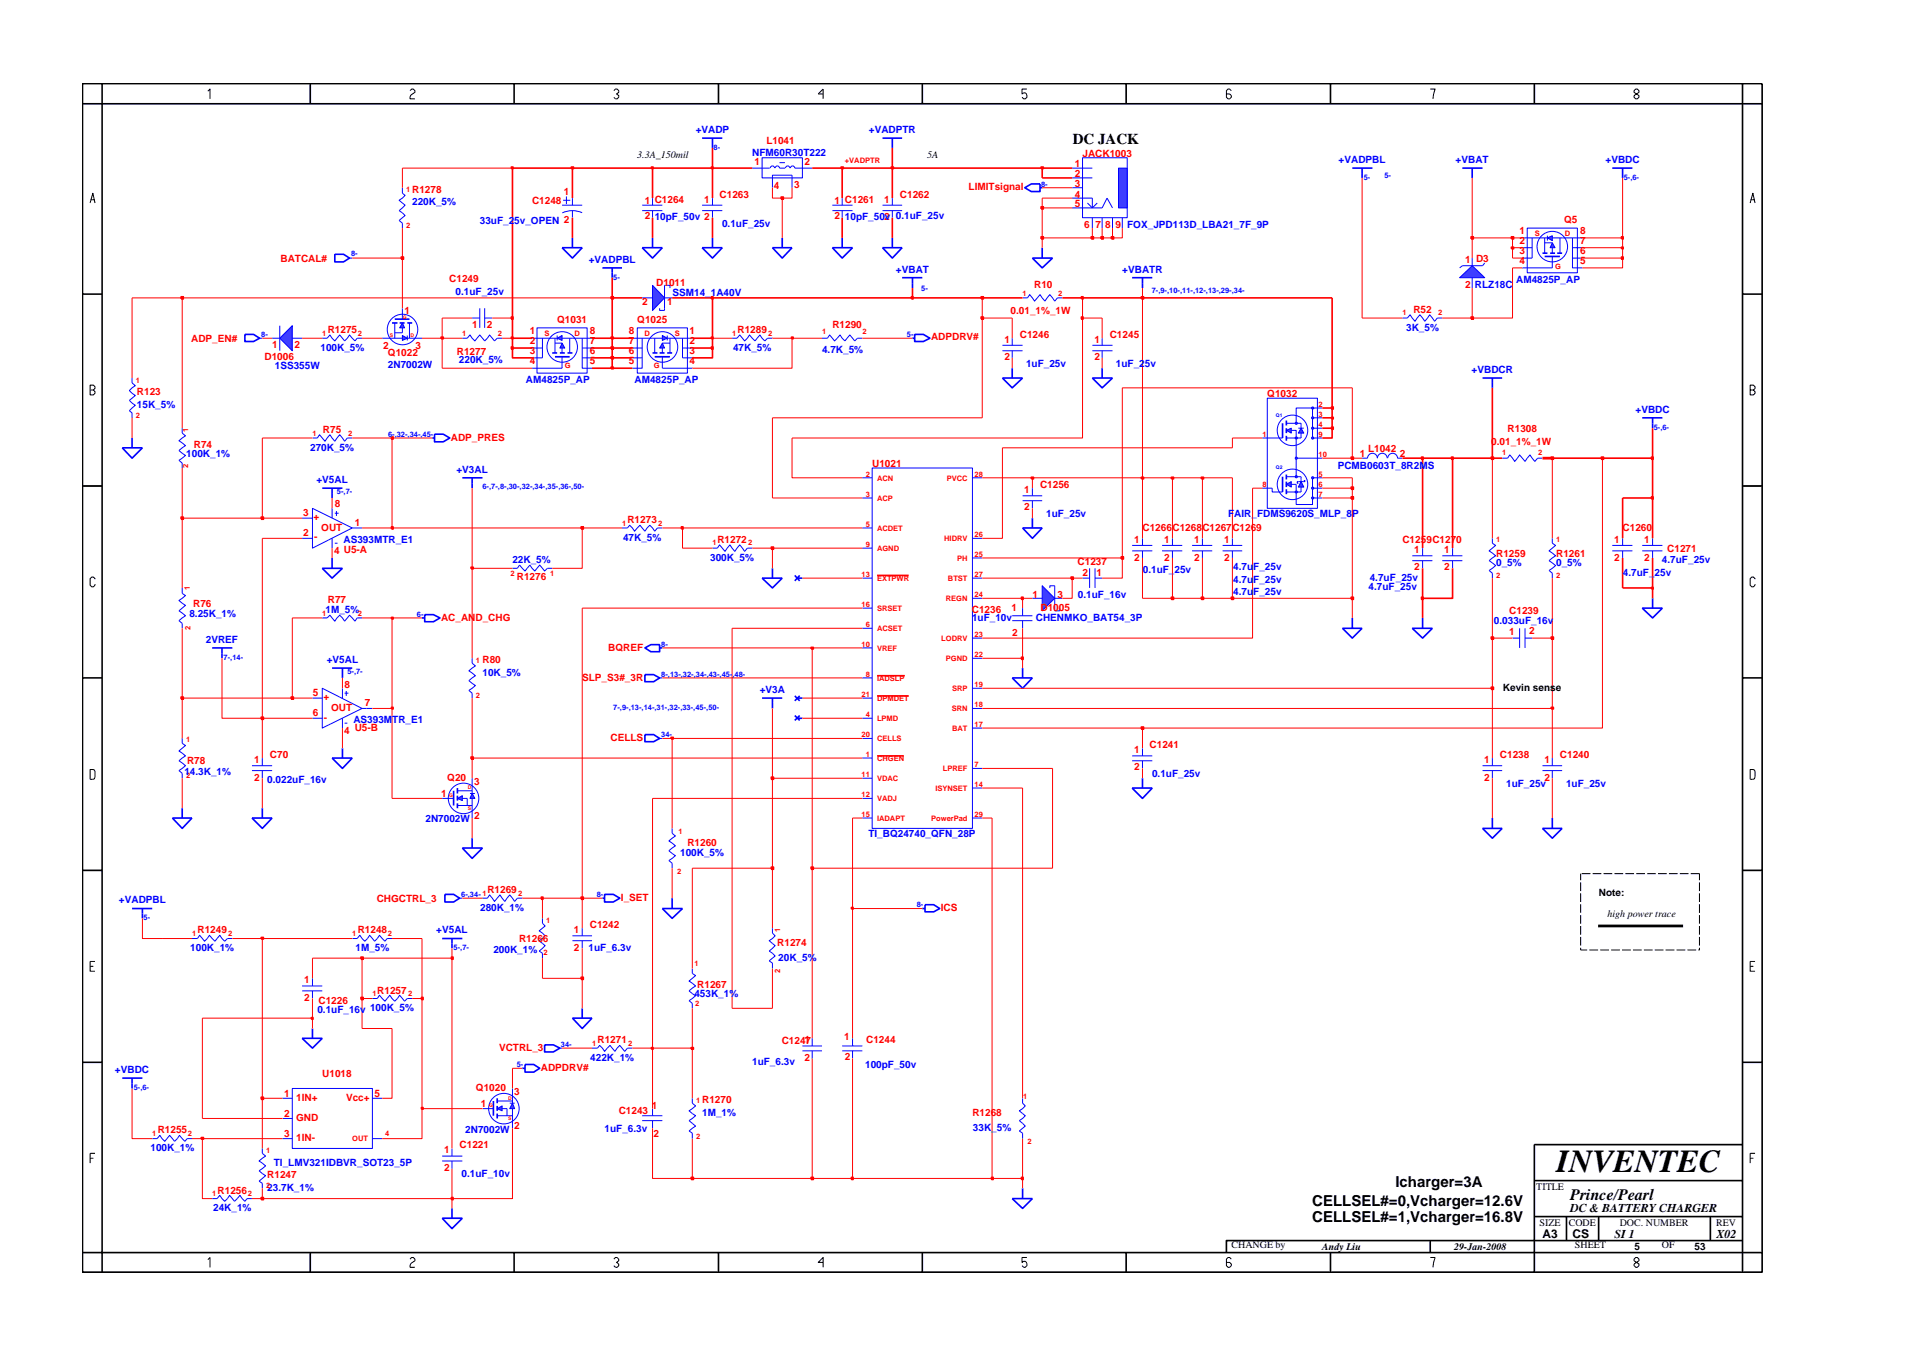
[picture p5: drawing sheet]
<svg xmlns="http://www.w3.org/2000/svg" width="297mm" height="210mm" viewBox="0 0 297 210" stroke-linecap="round" stroke-linejoin="round" font-family="sans-serif">
<defs><g id="words">
<text font-size="5" x="241.8" y="182">INVENTEC</text>
<text font-size="2.5" x="244" y="186.3">Prince/Pearl</text>
<g font-size="2.3">
<text x="166.7" y="22.3">DC JACK</text>
<text x="216.8" y="184.3">Icharger=3A</text>
<text x="203.9" y="187.2">CELLSEL#=0,Vcharger=12.6V</text>
<text x="203.9" y="189.7">CELLSEL#=1,Vcharger=16.8V</text>
</g>
<g font-size="1.9">
<text x="244" y="188.2">DC &amp; BATTERY CHARGER</text>
<text x="239.6" y="192.2">A3</text>
<text x="244.3" y="192.3">CS</text>
<text x="250.8" y="192.2">SI 1</text>
<text x="266.6" y="192.2">X02</text>
</g>
<g font-size="1.6" fill="#00f">
<text x="108.1" y="20.6">+VADP</text>
<text x="135" y="20.6">+VADPTR</text>
<text x="116.9" y="24.2">NFM60R30T222</text>
<text x="208" y="25.3">+VADPBL</text>
<text x="226.1" y="25.3">+VBAT</text>
<text x="249.4" y="25.3">+VBDC</text>
<text x="64" y="31.9">220K_5%</text>
<text x="74.5" y="34.7">33uF_25v_OPEN 2</text>
<text x="101.7" y="34.2">10pF_50v 2</text>
<text x="112.2" y="35.2">0.1uF_25v</text>
<text x="131.3" y="34.2">10pF_50v</text>
<text x="139.2" y="34">0.1uF_25v</text>
<text x="91.5" y="40.8">+VADPBL</text>
<text x="70.8" y="45.7">0.1uF_25v</text>
<text x="104.5" y="45.9">SSM14_1A40V</text>
<text x="139.2" y="42.4">+VBAT</text>
<text x="174.4" y="42.4">+VBATR</text>
<text x="235.5" y="44">AM4825P_AP</text>
<text x="218.5" y="51.3">3K_5%</text>
<text x="42.7" y="57.2">1SS355W</text>
<text x="49.8" y="54.5">100K_5%</text>
<text x="60.3" y="57.2">2N7002W</text>
<text x="71.3" y="56.3">220K_5%</text>
<text x="81.7" y="59.5">AM4825P_AP</text>
<text x="98.6" y="59.5">AM4825P_AP</text>
<text x="113.9" y="54.5">47K_5%</text>
<text x="127.7" y="54.8">4.7K_5%</text>
<text x="159.4" y="57">1uF_25v</text>
<text x="173.4" y="57">1uF_25v</text>
<text x="228.6" y="57.9">+VBDCR</text>
<text x="21.3" y="63.4">15K_5%</text>
<text x="254.1" y="64.1">+VBDC</text>
<text x="28.9" y="71">100K_1%</text>
<text x="48.2" y="70">270K_5%</text>
<text x="49.2" y="75">+V5AL</text>
<text x="70.9" y="73.4">+V3AL</text>
<text x="207.8" y="72.8">PCMB0603T_8R2MS</text>
<text x="96.8" y="83.9">47K_5%</text>
<text x="162.5" y="80.3">1uF_25v</text>
<text x="190.8" y="80.3">FAIR_FDMS9620S_MLP_8P</text>
<text x="53.4" y="84.3">AS393MTR_E1</text>
<text x="79.6" y="87.4">22K_5%</text>
<text x="110.3" y="87.1">300K_5%</text>
<text x="177.5" y="88.9">0.1uF_25v</text>
<text x="191.6" y="88.6">4.7uF_25v</text>
<text x="232.4" y="87.9">0_5%</text>
<text x="241.8" y="87.9">0_5%</text>
<text x="252.1" y="89.4">4.7uF_25v</text>
<text x="258.2" y="87.4">4.7uF_25v</text>
<text x="29.4" y="95.8">8.25K_1%</text>
<text x="50.6" y="95.2">1M_5%</text>
<text x="167.5" y="92.9">0.1uF_16v</text>
<text x="191.6" y="92.4">4.7uF_25v</text>
<text x="191.6" y="90.6">4.7uF_25v</text>
<text x="212.6" y="91.6">4.7uF_25v</text>
<text x="212.8" y="90.2">4.7uF_25v</text>
<text x="32" y="99.8">2VREF</text>
<text x="151" y="96.4">1uF_10v</text>
<text x="160.9" y="96.4">CHENMKO_BAT54_3P</text>
<text x="232.1" y="97">0.033uF_16v</text>
<text x="50.8" y="103">+V5AL</text>
<text x="75" y="104.9">10K_5%</text>
<text x="118" y="107.6">+V3A</text>
<text x="54.9" y="112.2">AS393MTR_E1</text>
<text x="28.6" y="120.3">14.3K_1%</text>
<text x="41.5" y="121.6">0.022uF_16v</text>
<text x="179" y="120.7">0.1uF_25v</text>
<text x="234" y="122.2">1uF_25v</text>
<text x="243.3" y="122.2">1uF_25v</text>
<text x="66.1" y="127.7">2N7002W</text>
<text x="134.9" y="130">TI_BQ24740_QFN_28P</text>
<text x="105.7" y="132.8">100K_5%</text>
<text x="18.5" y="140.2">+VADPBL</text>
<text x="74.6" y="141.4">280K_1%</text>
<text x="29.6" y="147.7">100K_1%</text>
<text x="55.2" y="147.7">1M_5%</text>
<text x="67.8" y="144.9">+V5AL</text>
<text x="76.7" y="148">200K_1%</text>
<text x="91.4" y="147.7">1uF_6.3v</text>
<text x="120.9" y="149.2">20K_5%</text>
<text x="107.9" y="154.8">453K_1%</text>
<text x="49.3" y="157.3">0.1uF_16v 100K_5%</text>
<text x="17.9" y="166.7">+VBDC</text>
<text x="91.7" y="164.7">422K_1%</text>
<text x="116.8" y="165.4">1uF_6.3v</text>
<text x="134.4" y="165.8">100pF_50v</text>
<text x="109.1" y="173.3">1M_1%</text>
<text x="23.4" y="178.8">100K_1%</text>
<text x="72.3" y="175.9">2N7002W</text>
<text x="93.9" y="175.8">1uF_6.3v</text>
<text x="151.1" y="175.6">33K_5%</text>
<text x="41.5" y="184.9">23.7K_1%</text>
<text x="42.5" y="181">TI_LMV321IDBVR_SOT23_5P</text>
<text x="71.7" y="182.8">0.1uF_10v</text>
<text x="33.1" y="188.1">24K_1%</text>
</g>
<g font-size="1.6" fill="#f00">
<text x="119.1" y="22.4">L1041</text>
<text x="64" y="30">R1278</text>
<text x="117.2" y="25.7">1</text>
<text x="120.2" y="29.4">4</text>
<text x="123.4" y="29.2">3</text>
<text x="125" y="25.7">2</text>
<text x="150.5" y="29.6">LIMITsignal</text>
<text x="167" y="25.9">1</text>
<text x="167" y="27.5">2</text>
<text x="167" y="29.1">3</text>
<text x="168.2" y="24.3">JACK1003</text>
<text x="82.7" y="31.6">C1248</text>
<text x="87.6" y="30.3">1</text>
<text x="100.2" y="31.7">1 C1264</text>
<text x="100.2" y="34.1">2</text>
<text x="109.4" y="31.5">1</text>
<text x="111.8" y="30.7">C1263</text>
<text x="129.7" y="31.7">1 C1261</text>
<text x="129.7" y="34.1">2</text>
<text x="137.3" y="31.5">1</text>
<text x="137.3" y="34.2">2</text>
<text x="139.8" y="30.7">C1262</text>
<text x="167" y="32.2">5</text>
<text x="167" y="30.7">4</text>
<text x="168.4" y="35.4">6 7 8 9 FOX_JPD113D_LBA21_7F_9P</text>
<text x="243" y="34.6">Q5</text>
<text x="43.6" y="40.7">BATCAL#</text>
<text x="227.6" y="40.8">1 D3</text>
<text x="236.1" y="41">4</text>
<text x="236.1" y="36.3">1</text>
<text x="236.1" y="37.9">2</text>
<text x="236.1" y="39.5">3</text>
<text x="245.5" y="39.5">6</text>
<text x="245.5" y="41">5</text>
<text x="245.5" y="36.3">8</text>
<text x="245.5" y="37.9">7</text>
<text x="69.8" y="43.9">C1249</text>
<text x="99.8" y="47.4">2</text>
<text x="102" y="44.5">D1011</text>
<text x="103.7" y="47.4">1</text>
<text x="160.7" y="44.7">R10</text>
<text x="227.6" y="44.7">2 RLZ18C</text>
<text x="29.7" y="53.1">ADP_EN#</text>
<text x="50.9" y="51.7">R1275</text>
<text x="62.9" y="48.8">1</text>
<text x="73.3" y="50.9">1</text>
<text x="75.6" y="50.9">2</text>
<text x="82.3" y="51.9">1</text>
<text x="82.3" y="53.4">2</text>
<text x="86.6" y="50.1">Q1031</text>
<text x="91.6" y="51.9">8</text>
<text x="91.6" y="53.4">7</text>
<text x="97.7" y="53.4">7</text>
<text x="97.7" y="51.9">8</text>
<text x="99" y="50.1">Q1025</text>
<text x="107.1" y="51.9">1</text>
<text x="107.1" y="53.4">2</text>
<text x="114.6" y="51.7">R1289</text>
<text x="129.3" y="50.9">R1290</text>
<text x="144.6" y="52.8">ADPDRV#</text>
<text x="156.1" y="53.3">1</text>
<text x="157" y="48.7">0.01_1%_1W</text>
<text x="158.4" y="52.5">C1246</text>
<text x="170" y="53.3">1</text>
<text x="172.4" y="52.5">C1245</text>
<text x="219.6" y="48.6">R52</text>
<text x="41.1" y="55.9">D1006</text>
<text x="42.3" y="54">1</text>
<text x="45.7" y="54">2</text>
<text x="59.5" y="54.2">2</text>
<text x="60.3" y="55.3">Q1022</text>
<text x="64.5" y="54.2">3</text>
<text x="71" y="55.1">R1277</text>
<text x="82.3" y="55">3</text>
<text x="82.3" y="56.6">4</text>
<text x="91.6" y="55">6</text>
<text x="91.6" y="56.6">5</text>
<text x="97.7" y="55">6</text>
<text x="97.7" y="56.6">5</text>
<text x="107.1" y="56.6">4</text>
<text x="107.1" y="55">3</text>
<text x="156.1" y="56">2</text>
<text x="170" y="56">2</text>
<text x="21.3" y="61.4">R123</text>
<text x="196.9" y="61.6">Q1032</text>
<text x="30.1" y="69.6">R74</text>
<text x="50.2" y="67.3">R75</text>
<text x="70" y="68.4">ADP_PRES</text>
<text x="211.3" y="70.9">1</text>
<text x="212.5" y="70.1">L1042</text>
<text x="217.5" y="70.9">2</text>
<text x="231.7" y="69">0.01_1%_1W</text>
<text x="234.2" y="67.1">R1308</text>
<text x="135.5" y="72.5">U1021</text>
<text x="159.1" y="76.6">1</text>
<text x="161.6" y="75.8">C1256</text>
<text x="47.1" y="80.1">3</text>
<text x="47.1" y="83.3">2</text>
<text x="48.7" y="80.7">+</text>
<text x="48.8" y="83.9">-</text>
<text x="49.9" y="82.5">OUT</text>
<text x="52" y="78.8">8</text>
<text x="55.1" y="81.7">1</text>
<text x="97.5" y="81.2">R1273</text>
<text x="159.1" y="79.3">2</text>
<text x="177.5" y="82.4">C1266C1268C1267</text>
<text x="191.5" y="82.4">C1269</text>
<text x="252.1" y="82.4">C1260</text>
<text x="51.9" y="86">4 U5-A</text>
<text x="111.4" y="84.4">R1272</text>
<text x="167.4" y="87.8">C1237</text>
<text x="168.2" y="89.4">2</text>
<text x="170.4" y="89.4">1</text>
<text x="176.2" y="84.4">1</text>
<text x="176.2" y="87">2</text>
<text x="180.9" y="84.4">1</text>
<text x="180.9" y="87">2</text>
<text x="185.5" y="84.4">1</text>
<text x="185.5" y="87">2</text>
<text x="190.2" y="84.4">1</text>
<text x="190.2" y="87">2</text>
<text x="217.9" y="84.4">C1259C1270</text>
<text x="219.7" y="85.9">1</text>
<text x="219.7" y="88.6">2</text>
<text x="224.4" y="88.6">2</text>
<text x="224.4" y="85.9">1</text>
<text x="232.4" y="86.6">R1259</text>
<text x="241.8" y="86.6">R1261</text>
<text x="250.8" y="84.4">1</text>
<text x="250.8" y="87">2</text>
<text x="255.4" y="84.4">1</text>
<text x="255.4" y="87">2</text>
<text x="259" y="85.7">C1271</text>
<text x="30" y="94.2">R76</text>
<text x="50.9" y="93.7">R77</text>
<text x="80.3" y="90.1">R1276</text>
<text x="151" y="95.2">C1236</text>
<text x="157.2" y="94.8">1</text>
<text x="160.4" y="92.9">1</text>
<text x="161.7" y="94.8">D1005</text>
<text x="164.3" y="92.9">3</text>
<text x="234.5" y="95.3">C1239</text>
<text x="68.5" y="96.4">AC_AND_CHG</text>
<text x="94.5" y="101">BQREF</text>
<text x="157.3" y="98.7">2</text>
<text x="234.5" y="98.6">1</text>
<text x="237.6" y="98.5">2</text>
<text x="53.5" y="106.8">8</text>
<text x="75" y="103">R80</text>
<text x="90.4" y="105.7">SLP_S3#_3R</text>
<text x="48.6" y="108.1">5</text>
<text x="48.6" y="111.2">6</text>
<text x="50.2" y="108.7">+</text>
<text x="50.3" y="111.9">-</text>
<text x="51.4" y="110.4">OUT</text>
<text x="53.5" y="114">4</text>
<text x="55.1" y="113.6">U5-B</text>
<text x="56.7" y="109.7">7</text>
<text x="29.1" y="118.6">R78</text>
<text x="39.5" y="118.5">1</text>
<text x="41.9" y="117.8">C70</text>
<text x="94.8" y="115">CELLS</text>
<text x="176.2" y="117">1</text>
<text x="176.2" y="119.6">2</text>
<text x="178.6" y="116.2">C1241</text>
<text x="230.6" y="118.5">1</text>
<text x="233" y="117.8">C1238</text>
<text x="240" y="118.5">1</text>
<text x="242.3" y="117.8">C1240</text>
<text x="39.5" y="121.2">2</text>
<text x="68.5" y="123.7">1</text>
<text x="69.5" y="121.3">Q20</text>
<text x="73.7" y="121.9">3</text>
<text x="230.6" y="121.2">2</text>
<text x="240" y="121.2">2</text>
<text x="73.7" y="127.2">2</text>
<text x="106.8" y="131.3">R1260</text>
<text x="58.5" y="140.1">CHGCTRL_3</text>
<text x="75.7" y="138.7">R1269</text>
<text x="96.5" y="139.9">I_SET</text>
<text x="146.2" y="141.4">ICS</text>
<text x="30.7" y="144.9">R1249</text>
<text x="55.6" y="144.9">R1248</text>
<text x="80.6" y="146.3">R1266</text>
<text x="89.2" y="144.9">1</text>
<text x="89.2" y="147.7">2</text>
<text x="91.6" y="144.1">C1242</text>
<text x="120.8" y="146.9">R1274</text>
<text x="47.3" y="152.7">1</text>
<text x="47.3" y="155.5">2</text>
<text x="49.5" y="155.9">C1226</text>
<text x="58.6" y="154.3">R1257</text>
<text x="108.3" y="153.4">R1267</text>
<text x="92.8" y="162">R1271</text>
<text x="125" y="162">1</text>
<text x="131.2" y="161.5">1</text>
<text x="134.6" y="162">C1244</text>
<text x="50.1" y="167.2">U1018</text>
<text x="77.5" y="163.2">VCTRL_3</text>
<text x="84" y="166.3">ADPDRV#</text>
<text x="121.4" y="162.1">C1247</text>
<text x="125" y="164.8">2</text>
<text x="131.3" y="164.6">2</text>
<text x="44.1" y="170.4">1</text>
<text x="44.1" y="173.5">2</text>
<text x="46" y="171">1IN+</text>
<text x="53.8" y="171">Vcc+</text>
<text x="58.2" y="170.4">5</text>
<text x="73.9" y="169.4">Q1020</text>
<text x="74.7" y="171.9">1</text>
<text x="79.9" y="170">3</text>
<text x="96.1" y="172.9">C1243</text>
<text x="101.3" y="172.2">1</text>
<text x="109.1" y="171.3">R1270</text>
<text x="151.1" y="173.3">R1268</text>
<text x="24.5" y="176">R1255</text>
<text x="44.1" y="176.6">3</text>
<text x="46" y="177.1">1IN-</text>
<text x="46" y="174.1">GND</text>
<text x="69" y="179.1">1</text>
<text x="71.4" y="178.3">C1221</text>
<text x="79.9" y="175.3">2</text>
<text x="101.5" y="176.6">2</text>
<text x="33.8" y="185.4">R1256</text>
<text x="41.5" y="183">R1247</text>
<text x="69" y="181.8">2</text>
</g>
<g font-size="1.6">
<text x="99" y="24.5">3.3A_150mil</text>
<text x="144" y="24.5">5A</text>
<text x="233.5" y="107.3">Kevin sense</text>
<text x="248.4" y="139.1">Note:</text>
<text x="249.7" y="142.4">high power trace</text>
<text x="238.7" y="184.8">TITLE</text>
<text x="239.2" y="190.4">SIZE</text>
<text x="243.7" y="190.4">CODE</text>
<text x="251.6" y="190.4">DOC. NUMBER</text>
<text x="266.6" y="190.4">REV</text>
<text x="191.3" y="193.9">CHANGE by</text>
<text x="205.4" y="194.1">Andy Liu</text>
<text x="225.9" y="194.1">29-Jan-2008</text>
<text x="244.7" y="193.9">SHEET</text>
<text x="253.9" y="194.1">5</text>
<text x="258.2" y="193.9">OF</text>
<text x="263.3" y="194.1">53</text>
</g>
<g font-size="1.2" fill="#00f">
<text x="110.9" y="23.3">8-</text>
<text x="161.7" y="29">8-</text>
<text x="211.9" y="27.9">5-</text>
<text x="215.1" y="27.7">5-</text>
<text x="252.3" y="27.9">5-,6-</text>
<text x="54.6" y="39.8">8-</text>
<text x="95.3" y="43.5">5-</text>
<text x="143.1" y="45.2">5-</text>
<text x="178.9" y="45.5">7-,9-,10-,11-,12-,13-,29-,34-</text>
<text x="40.6" y="52.3">8-</text>
<text x="140.9" y="52.3">5-</text>
<text x="60.3" y="67.8">6-,32-,34-,45-</text>
<text x="256.9" y="66.8">5-,6-</text>
<text x="52.4" y="76.7">5-,7-</text>
<text x="75" y="75.9">6-,7-,8-,30-,32-,34-,35-,36-,50-</text>
<text x="64.8" y="95.8">6-</text>
<text x="102.7" y="100.4">8-</text>
<text x="34.7" y="102.5">7-,14-</text>
<text x="54" y="104.6">5-,7-</text>
<text x="102.7" y="105.1">8-,13-,32-,34-,43-,45-,48-</text>
<text x="95.3" y="110.3">7-,9-,13-,14-,31-,32-,33-,45-,50-</text>
<text x="102.7" y="114.4">34-</text>
<text x="22.3" y="142.9">5-</text>
<text x="71.7" y="139.3">6-,34- 1</text>
<text x="92.7" y="139.3">8-</text>
<text x="142.4" y="140.8">8-</text>
<text x="70.5" y="147.5">5-,7-</text>
<text x="80.3" y="165.7">5-</text>
<text x="87.2" y="162.6">34-</text>
<text x="20.8" y="169.3">5-,6-</text>
</g>
<g font-size="1.2" fill="#f00">
<text x="63.1" y="29.9">1</text>
<text x="131.3" y="25.3">+VADPTR</text>
<text x="63.1" y="35.4">2</text>
<text x="238.4" y="36.6">S</text>
<text x="241.6" y="41.7">G</text>
<text x="243.1" y="36.6">D</text>
<text x="158.9" y="45.9">1</text>
<text x="164.4" y="45.9">2</text>
<text x="50.1" y="52.1">1</text>
<text x="55.6" y="52.1">2</text>
<text x="71.8" y="52.1">1</text>
<text x="77.4" y="52.1">2</text>
<text x="84.6" y="52.1">S</text>
<text x="89.3" y="52.1">D</text>
<text x="100.1" y="52.1">D</text>
<text x="104.8" y="52.1">S</text>
<text x="113.7" y="52.1">1</text>
<text x="119.4" y="52.1">2</text>
<text x="127.7" y="51.8">1</text>
<text x="134" y="51.9">2</text>
<text x="217.9" y="49">1</text>
<text x="223.4" y="49">2</text>
<text x="21.1" y="59.4">1</text>
<text x="87.7" y="57.2">G</text>
<text x="101.6" y="57.2">G</text>
<text x="21.1" y="64.9">2</text>
<text x="204.8" y="63.2">2</text>
<text x="204.8" y="64.7">3</text>
<text x="29.2" y="67.1" transform="rotate(-90 29.2 67.1)">1</text>
<text x="48.5" y="67.7">1</text>
<text x="54.1" y="67.7">2</text>
<text x="196.1" y="67.8">1</text>
<text x="204.8" y="70.9">10</text>
<text x="204.8" y="66.2">4</text>
<text x="204.8" y="67.8">9</text>
<text x="233.4" y="70.7">1</text>
<text x="239" y="70.7">2</text>
<text x="29.2" y="72.6" transform="rotate(-90 29.2 72.6)">2</text>
<text x="134.5" y="77.2">3</text>
<text x="134.5" y="74">2</text>
<text x="136.3" y="74.6">ACN</text>
<text x="136.3" y="77.8">ACP</text>
<text x="147.1" y="74.6">PVCC</text>
<text x="151.4" y="74">28</text>
<text x="196.1" y="75.6">8</text>
<text x="204.8" y="74">5</text>
<text x="204.8" y="75.6">6</text>
<text x="204.8" y="77.2">7</text>
<text x="96.6" y="81.6">1</text>
<text x="102.3" y="81.6">2</text>
<text x="134.5" y="81.8">5</text>
<text x="136.3" y="82.4">ACDET</text>
<text x="151.4" y="83.3">26</text>
<text x="79.3" y="89.5">2</text>
<text x="85.5" y="89.5">1</text>
<text x="110.7" y="84.7">1</text>
<text x="116.2" y="84.7">2</text>
<text x="133.9" y="89.6">13</text>
<text x="134.5" y="84.9">9</text>
<text x="136.3" y="85.6">AGND</text>
<text x="146.7" y="84">HIDRV</text>
<text x="148.7" y="87.1">PH</text>
<text x="151.4" y="86.5">25</text>
<text x="151.4" y="89.6">27</text>
<text x="232.4" y="84.2">1</text>
<text x="232.4" y="89.8">2</text>
<text x="241.8" y="84.2">1</text>
<text x="241.8" y="89.8">2</text>
<text x="29.5" y="91.6" transform="rotate(-90 29.5 91.6)">1</text>
<text x="50.1" y="95.6">1</text>
<text x="55.6" y="95.6">2</text>
<text x="133.9" y="94.3">16</text>
<text x="136.3" y="90.2">EXTPWR</text>
<text x="136.3" y="94.9">SRSET</text>
<text x="146.9" y="93.3">REGN</text>
<text x="147.3" y="90.2">BTST</text>
<text x="151.4" y="92.7">24</text>
<text x="29.6" y="97.9" transform="rotate(-90 29.6 97.9)">2</text>
<text x="133.9" y="100.4">10</text>
<text x="134.5" y="97.3">6</text>
<text x="136.3" y="98">ACSET</text>
<text x="136.3" y="101.1">VREF</text>
<text x="146.2" y="99.5">LODRV</text>
<text x="151.4" y="98.9">23</text>
<text x="73.9" y="102.9">1</text>
<text x="134.5" y="105.1">8</text>
<text x="136.3" y="105.7">IADSLP</text>
<text x="146.9" y="102.7">PGND</text>
<text x="147.9" y="107.3">SRP</text>
<text x="151.4" y="102.1">22</text>
<text x="151.4" y="106.7">19</text>
<text x="73.9" y="108.4">2</text>
<text x="133.9" y="108.2">21</text>
<text x="134.5" y="111.4">4</text>
<text x="136.3" y="112">LPMD</text>
<text x="136.3" y="108.8">DPMDET</text>
<text x="147.9" y="110.4">SRN</text>
<text x="147.9" y="113.5">BAT</text>
<text x="151.4" y="109.8">18</text>
<text x="151.4" y="112.9">17</text>
<text x="28.9" y="115.3">1</text>
<text x="133.9" y="114.4">20</text>
<text x="134.5" y="117.5">1</text>
<text x="136.3" y="115.1">CELLS</text>
<text x="136.3" y="118.2">CHGEN</text>
<text x="146.5" y="119.8">LPREF</text>
<text x="151.4" y="119.1">7</text>
<text x="28.9" y="120.8">2</text>
<text x="133.9" y="123.7">12</text>
<text x="133.9" y="120.7">11</text>
<text x="136.3" y="124.4">VADJ</text>
<text x="136.3" y="121.3">VDAC</text>
<text x="145.3" y="122.8">ISYNSET</text>
<text x="151.4" y="122.2">14</text>
<text x="105.4" y="129.5">1</text>
<text x="133.9" y="126.9">15</text>
<text x="136.3" y="127.5">IADAPT</text>
<text x="144.7" y="127.5">PowerPad</text>
<text x="151.4" y="126.9">29</text>
<text x="105.2" y="135.7">2</text>
<text x="80.5" y="139.1">2</text>
<text x="84.9" y="143.3">1</text>
<text x="29.8" y="145.3">1</text>
<text x="35.4" y="145.3">2</text>
<text x="54.7" y="145.3">1</text>
<text x="60.3" y="145.3">2</text>
<text x="84.4" y="148.4">2</text>
<text x="121.2" y="144.8" transform="rotate(-90 121.2 144.8)">1</text>
<text x="57.9" y="154.6">1</text>
<text x="63.4" y="154.6">2</text>
<text x="107.9" y="150.1">1</text>
<text x="121.2" y="151.1" transform="rotate(-90 121.2 151.1)">2</text>
<text x="108" y="156.2">2</text>
<text x="92" y="162.4">1</text>
<text x="97.6" y="162.4">2</text>
<text x="108.1" y="171.3">1</text>
<text x="159" y="170.7">1</text>
<text x="23.7" y="176.4">1</text>
<text x="29.2" y="176.4">2</text>
<text x="41.3" y="179">1</text>
<text x="54.7" y="177.3">OUT</text>
<text x="59.8" y="176.4">4</text>
<text x="108.1" y="176.8">2</text>
<text x="159.6" y="177.7">2</text>
<text x="33" y="185.7">1</text>
<text x="38.5" y="185.7">2</text>
<text x="41.3" y="184.5">2</text>
</g>
<g font-size=".8" fill="#f00">
<text x="60.6" y="52.4">S</text>
<text x="62.6" y="49.6">G</text>
<text x="63.8" y="52.4">D</text>
<text x="69.8" y="123.8">G</text>
<text x="72.7" y="122.6">D</text>
<text x="72.7" y="125.8">S</text>
<text x="76" y="171.9">G</text>
<text x="78.9" y="174">S</text>
<text x="78.9" y="170.8">D</text>
</g>
<g font-size=".8" fill="#00f">
<text x="198.2" y="64.7">Q1</text>
<text x="198.2" y="72.8">Q2</text>
</g>
</g></defs>
<path d="M240 39.8h2.3" fill="none" stroke="#00f" stroke-width=".25"/>
<path d="M241.2 39.8v1.8" fill="none" stroke="#00f" stroke-width=".16"/>
<path d="M240.4 36.9l.8-.3v.8z" fill="#3c3cc8"/>
<path d="M240.4 36.9l.8-.3v.8zM240.4 36.6v.8" fill="none" stroke="#00f" stroke-width=".16"/>
<path d="M241.2 37.7l.4 .8h-.8z" fill="#3c3cc8"/>
<g fill="none" stroke="#00f" stroke-width=".16">
<path d="M236.5 36.9h3.9M236.5 38.5h1.5M237.3 35.4h7.8v7h-7.8zM238 36.9v3.2h-1.5M240 36.9v2.4M240 37.7h1.2M241.2 37.7l.4 .8h-.8zM241.2 36.9h4.6M241.2 38.5v.8M242.3 36.9v2.4M244.3 36.9v4.7h1.5M244.3 38.5h1.5"/>
<path d="M236.5 41.6h4.7M244.3 40.1h1.5M68.7 124h1.8"/>
<circle cx="241.2" cy="38.3" r="2.37"/>
</g>
<path d="M239.6 39.3h.8M240.8 39.3h.8M241.9 39.3h.8M70.5 122.8v2.3" fill="none" stroke="#00f" stroke-width=".25"/>
<path d="M73.3 123.2l.5 .8h-.8z" fill="#3c3cc8"/>
<path d="M73 123.2h.8M73.3 123.2l.5 .8h-.8z" fill="none" stroke="#00f" stroke-width=".16"/>
<path d="M71.1 124l.7-.4v.7z" fill="#3c3cc8"/>
<g fill="none" stroke="#00f" stroke-width=".16">
<path d="M62.5 29.2v.8l.4 .3-.9 .8 .9 .8-.9 .8 .9 .8-.9 .7 .5 .5v.7M42.3 52.5h1.2M43.5 50.6v3.9M45.4 52.5h1.5M71.1 122.8h2.2M71.1 124l.7-.4v.7zM71.1 125.1h2.2M71.8 124h.8v1.1M73.3 120.8v2.4M73.3 124v3"/>
<circle cx="72" cy="124" r="2.37"/>
</g>
<path d="M71.1 122.4v.8M71.1 123.6v.7M71.1 124.7v.8" fill="none" stroke="#00f" stroke-width=".25"/>
<path d="M45.4 50.6v3.9l-1.9-2z" fill="#3c3cc8"/>
<g fill="none" stroke="#00f" stroke-width=".16">
<path d="M109.1 32.7h3.1M109.1 31.9h3.1M110.7 30.8v1.1M110.7 32.7v1.1M116.9 26.1h2.7M118.4 24.5h6.3v3.1h-6.3zM119.7 26.1a.34 .34 0 0 1 .3-.3 .34 .34 0 0 1 .3 .3M120 29.2v-2h3v2M120.4 26.1a.34 .34 0 0 1 .4-.3 .34 .34 0 0 1 .3 .3h.8M121.1 25.3h.8M122 26.1a.34 .34 0 0 1 .4-.3 .34 .34 0 0 1 .3 .3M122.8 26.1a.34 .34 0 0 1 .3-.3 .34 .34 0 0 1 .4 .3h2.7"/>
<path d="M20.5 58.7v.8l.5 .4-.9 .7 .9 .8-.9 .8 .9 .7-.9 .9 .4 .3v.8M40.3 52.5h.5M45.4 50.6v3.9l-1.9-2zM113.7 52.5h.8l.4-.5 .8 .9 .7-.9 .9 .9 .8-.9 .7 .9 .4-.4h.8M155.7 53.6h3.2M155.7 54.5h3.2M157.3 52.5v1.1M157.3 54.5v1.1M48.5 78.9l6.2 3.1-6.2 3.1zM51.6 78.9v1.6M52 79.7h.6M52.3 79.4v.7"/>
<path d="M134 77.3h1.5M134 74.2h1.5M135.5 72.7h15.6v55.9h-15.6zM151.1 74.2h1.5M233.4 71.1h.8l.4-.5 .7 1.1 .8-1.1 .8 1.1 .8-1.1 .7 1.1 .5-.6h.7M46.9 80.5h1.6M46.9 83.6h1.6M51.6 83.6v1.5M52 84.4h.4M54.7 82h1.5M79.6 88.3h.8l.3-.6 .9 1 .7-1 .8 1 .7-1 .8 1 .4-.4h.8M96.6 82h.9l.3-.4 .8 .9 .8-.9 .8 .9 .8-.9 .7 .9 .4-.5h.8"/>
<path d="M134 85.1h1.5M134 94.4h1.5M134 82h1.5M134 89.8h1.5M134 97.6h1.5M151.1 89.8h1.5M151.1 83.6h1.5M151.1 99.1h1.5M151.1 86.6h1.5M151.1 92.9h1.5M224.1 87.1h3.1M224.1 86.3h3.1"/>
<path d="M225.7 85.1v1.2M225.7 87.1v1.2M231.8 83.6v.8l.6 .3-1.1 .8 1.1 .8-1.1 .8 1.1 .7-1.1 .8 .5 .4v.8M241.2 83.6v.8l.5 .3-1 .8 1 .8-1 .8 1 .7-1 .8 .5 .4v.8M255.1 84.7h3.2M255.1 85.5h3.2M256.7 83.6v1.1M256.7 85.5v1.1M39.1 119.7h3.2M39.1 118.9h3.2M40.8 117.7v1.2M40.8 119.7v1.1"/>
<path d="M73.3 102.2v.8l.6 .4-1.1 .8 1.1 .7-1.1 .8 1.1 .8-1.1 .7 .5 .4v.8M102.5 114.7h.4M102.5 105.3h.4M134 105.3h1.5M134 111.5h1.5M134 100.6h1.5M134 114.7h1.5M134 108.4h1.5M134 117.7h1.5M151.1 106.9h1.5M151.1 113.1h1.5M151.1 102.2h1.5"/>
<path d="M151.1 110h1.5M151.1 119.3h1.5M71.4 139.5h.4M134 120.8h1.5M134 127h1.5M134 124h1.5M151.1 127h1.5M151.1 122.4h1.5M29.8 145.7h.9l.3-.5 .8 1 .7-1 .9 1 .7-1 .8 1 .4-.5h.8M57.9 155.1h.7l.4-.6 .8 1 .8-1 .7 1 .8-1 .8 1 .4-.4h.7M120 144.1v.8l.4 .4-.9 .8 .9 .7-.9 .9 .9 .7-.9 .8 .5 .3v.9M23.7 176.8h.7l.4-.5 .8 .9 .8-.9 .7 .9 .8-.9 .8 .9 .4-.4h.7"/>
<path d="M40.8 178.3v.8l.5 .4-1.1 .8 1.1 .7-1.1 .8 1.1 .8-1.1 .8 .6 .4v.7M68.7 179.5h3.1M70.2 178.3v1.2M75 172.2h1.7M130.8 163.2h3.2M130.8 162.4h3.2M132.4 161.2v1.2M132.4 163.2v1.2M33 186.1h.7l.4-.5 .8 .9 .8-.9 .7 .9 .9-.9 .7 .9 .4-.4h.7M68.7 180.3h3.1M70.2 180.3v1.2"/>
</g>
<g fill="none" stroke="#00f" stroke-width=".25">
<path d="M99.8 38.5h3.1l-1.5 1.6zM101.4 36.9v1.6M109.1 21.4h3.1M110.7 21.4v1.6M137.1 38.5h3.1l-1.6 1.6zM138.6 36.9v1.6M161.9 38.5v1.6M250.5 26.1h3.1M252.1 26.1v1.5M38 51.9h1.4l.9 .6-.9 .5h-1.4zM140.2 43.1h3.1M141.8 43.1v1.6"/>
<path d="M160.4 40.1h3.1l-1.6 1.5zM50.1 88.3h3.1l-1.6 1.5zM51.6 86.6v1.7M65.6 96h.4M66 95.4h1.3l1.1 .6-1.1 .5h-1.3zM219.4 97.6h3.1l-1.5 1.5zM221 96v1.6M100.2 104.8h1.3l1 .5-1 .6h-1.3zM100.2 114.1h1.3l1 .6-1 .5h-1.3zM26.8 127h3l-1.5 1.6zM28.3 125.5v1.5M39.1 127h3.2l-1.5 1.6z"/>
<path d="M40.8 125.5v1.5M69.1 138.9h1.4l.9 .6-.9 .6h-1.4zM71.8 131.7h3.2l-1.7 1.6zM73.3 130.2v1.5M48.5 159.7v1.5M68.7 145.7h3.1M70.2 145.7v1.6M46.9 161.2h3.2l-1.6 1.6zM76.7 171v2.3M157.3 186.1h3.1l-1.5 1.5zM158.9 184.5v1.6"/>
</g>
<path d="M136.3 89.4h4.9M136.3 117.4h4.1M136.3 104.9h4.3M136.3 108.1h4.9" fill="none" stroke="#f00" stroke-width=".25"/>
<path d="M79.6 171.3l.4 .9h-.8z" fill="#3c3cc8"/>
<path d="M79.2 171.3h.8M79.6 171.3l.4 .9h-.8z" fill="none" stroke="#00f" stroke-width=".16"/>
<path d="M77.2 172.2l.8-.5v.8z" fill="#3c3cc8"/>
<g fill="none" stroke="#00f" stroke-width=".16">
<path d="M99.8 46.3h1.6M103.2 46.3h1.2M103.2 44.3v3.9M77.2 171h2.4M77.2 172.2l.8-.5v.8zM77.2 173.3h2.4M78 172.2h.8v1.1M79.6 169v2.3M79.6 172.2v3"/>
<circle cx="78.3" cy="172.2" r="2.37"/>
</g>
<path d="M51.6 103.7h3.1M53.2 103.7v1.6M77.2 170.5v.8M77.2 171.7v.8M77.2 172.9v.8" fill="none" stroke="#00f" stroke-width=".25"/>
<path d="M101.4 44.3l1.8 2-1.8 1.9z" fill="#3c3cc8"/>
<g fill="none" stroke="#00f" stroke-width=".16">
<path d="M87.3 31.9h3.2M87.5 31.1h1.1M88 30.5v1.2M88.9 30.8v1.1M88.9 32.7v1.1M90.4 33a3.7 3.7 0 0 0-3 .1M101.4 44.3l1.8 2-1.8 1.9zM102.5 47.9v.3h.7M102.9 55.4v1.8M103.2 44.3h.9v.4M211.6 71.1h.9a.76 .76 0 0 1 .7-.7 .76 .76 0 0 1 .8 .7 .76 .76 0 0 1 .7-.7 .76 .76 0 0 1 .8 .7M215.6 71.1a.76 .76 0 0 1 .8-.7 .76 .76 0 0 1 .7 .7h.8"/>
<path d="M110.7 85.1h.7l.4-.5 .8 1 .8-1 .8 1 .7-1 .8 1 .4-.5h.8M175.9 85.5h3.1M175.9 84.7h3.1M177.5 83.6v1.1M177.5 85.5v1.1M48.5 111.5h1.6M48.5 108.4h1.6M50.1 106.9l6.1 3.1-6.1 3.1zM53.2 106.9v1.5M53.2 111.5v1.6M53.5 112.3h.5M53.5 107.6h.6"/>
<path d="M53.8 107.3v.8M56.2 110h1.7M124.7 162.4h3M124.7 163.2h3M126.2 161.2v1.2M126.2 163.2v1.2"/>
</g>
<g fill="none" stroke="#00f" stroke-width=".25">
<path d="M101.7 55.4h2.4M155.7 58.7h3.2l-1.6 1.5zM157.3 57.2v1.5M255.1 64.9h3.2M256.7 64.9v1.6M158.9 82h3l-1.5 1.6zM160.4 80.5v1.5M255.1 94.4h3.2l-1.6 1.6zM256.7 92.9v1.5M230.3 128.6h3.1l-1.6 1.6zM231.8 127v1.6M20.5 141.1h3.2"/>
<path d="M22.1 141.1v1.5M19 167.4h3.1M20.5 167.4v1.6"/>
</g>
<path d="M102.9 52.1l.8 .4-.8 .4z" fill="#3c3cc8"/>
<path d="M102.9 52.1l.8 .4-.8 .4zM103.7 52.1v.8" fill="none" stroke="#00f" stroke-width=".16"/>
<path d="M102.9 53.3l.3 .7h-.7z" fill="#3c3cc8"/>
<g fill="none" stroke="#00f" stroke-width=".16">
<path d="M137.1 31.9h3.1M137.1 32.7h3.1M138.6 30.8v1.1M138.6 32.7v1.1M54.3 40.1h.4M62.5 47.9v1.7M71.8 52.5h.8l.4-.5 .8 .9 .7-.9 .8 .9 .8-.9 .7 .9 .4-.4h.8M98.2 55.6h1.6M98.2 52.5h4.7M98.2 54h1.6M99 50.9h7.8v7h-7.8zM99.8 52.5v4.7h-1.6"/>
<path d="M101.7 52.5v2.3M102.9 53.3l.3 .7h-.7zM102.9 53.3h1.2M102.9 54v.8M102.9 57.2h4.7M103.7 52.5h3.9M104.1 52.5v2.3M106 52.5v3.1h1.6M106 54h1.6M127.7 52.5h.9l.3-.5 .8 .9 .8-.9 .8 .9 .7-.9 .8 .9 .4-.4h.8M169.7 53.6h3.1M169.7 54.5h3.1"/>
<path d="M171.2 52.5v1.1M171.2 54.5v1.1M28.3 91.3v.8l.5 .4-1 .7 1 .8-1 .9 1 .7-1 .8 .5 .4v.8M250.5 84.7h3.1M250.5 85.5h3.1M252.1 83.6v1.1M252.1 85.5v1.1M175.9 118.1h3.1M175.9 117.4h3.1M177.5 116.2v1.2M177.5 118.1v1.2M43.9 173.7h1.5"/>
<path d="M43.9 170.5h1.5M43.9 176.8h1.5M45.4 169h12.5v9.3h-12.5zM57.9 176.8h1.5M57.9 170.5h1.5M107.6 170.5v.8l.5 .4-1.1 .8 1.1 .8-1.1 .7 1.1 .9-1.1 .7 .6 .4v.8M158.9 170.5v.8l.4 .4-.9 .8 .9 .8-.9 .7 .9 .9-.9 .7 .5 .4v.8"/>
<circle cx="102.9" cy="53.9" r="2.37"/>
</g>
<g fill="none" stroke="#00f" stroke-width=".25">
<path d="M52 39.5h1.4l.9 .6-.9 .6h-1.4zM87.3 38.5h3.2l-1.6 1.6zM88.9 36.9v1.6M159.2 29.2l1-.6h1.4v1.1h-1.4zM161.6 29.2h.3M210.1 26.1h3.1M211.6 26.1v1.5M61.3 49.6h2.3M101.4 54.8h.7M102.5 54.8h.7M103.7 54.8h.7M169.7 58.7h3.1l-1.6 1.5z"/>
<path d="M171.2 57.2v1.5M230.3 58.7h3.1M231.8 58.7v1.5M19 69.5h3.1l-1.6 1.6zM20.5 68v1.5M118.4 108.4h3.1M120 108.4v1.6M175.9 122.4h3.1l-1.5 1.6zM177.5 120.8v1.6M239.6 128.6h3.1l-1.5 1.6zM241.2 127v1.6"/>
</g>
<path d="M62.5 52.1l.8 .4-.8 .4z" fill="#3c3cc8"/>
<path d="M62.5 52.1l.8 .4-.8 .4zM63.3 52.1v.8" fill="none" stroke="#00f" stroke-width=".16"/>
<path d="M62.5 50.2l.4 .7h-.8z" fill="#3c3cc8"/>
<g fill="none" stroke="#00f" stroke-width=".16">
<path d="M50.1 52.5h.7l.5-.5 .7 .9 .8-.9 .7 .9 .8-.9 .8 .9 .4-.4h.7M59.4 52.5h3.1M61.3 50.2v2.3M62.5 50.2l.4 .7h-.8zM62.5 50.9v.8h-1.2M63.3 52.5h2.3M63.6 50.2v2.3M158.9 46.3h.7l.4-.6 .7 1.1 .9-1.1 .7 1.1 .8-1.1 .8 1.1 .4-.5h.7M228.7 40.1v1.2M228.7 43.1v1.6M230.7 40.8l-.4 .5h-3.1l-.4 .3M185.2 85.5h3.1"/>
<path d="M185.2 84.7h3.1M186.8 83.6v1.1M186.8 85.5v1.1M189.9 84.7h3.1M189.9 85.5h3.1M191.5 83.6v1.1M191.5 85.5v1.1M219.4 87.1h3.1M219.4 86.3h3.1M221 85.1v1.2M221 87.1v1.2M235 99.1h1.1"/>
<path d="M236.1 97.6v3M236.9 99.1h1.1M236.9 97.6v3M28.3 114.7v.7l.5 .4-1 .8 1 .8-1 .7 1 .8-1 .8 .5 .4v.7M239.6 118.9h3.1M239.6 119.7h3.1M241.2 117.7v1.2M241.2 119.7v1.1M46.9 153.9h3.2M46.9 153.1h3.2M48.5 151.9v1.2M48.5 153.9v1.2"/>
<path d="M54.7 145.7h.8l.4-.5 .8 1 .7-1 .8 1 .8-1 .8 1 .3-.5h.8"/>
<circle cx="62.5" cy="51.2" r="2.37"/>
</g>
<path d="M120 38.5h3l-1.5 1.6zM121.5 36.9v1.6M60.9 50.2h.9M62.1 50.2h.8M63.3 50.2h.7M118.4 89.8h3.1l-1.5 1.5zM120 88.3v1.5M123.5 89.4l.7 .8M123.9 89.8h.8M124.2 89.4l-.7 .8M104.4 139.5v1.6M102.9 141.1h3.1l-1.6 1.5z" fill="none" stroke="#00f" stroke-width=".25"/>
<path d="M226.8 43.1l1.9-1.8 2 1.8z" fill="#3c3cc8"/>
<path d="M226.8 43.1l1.9-1.8 2 1.8zM180.5 85.5h3.2M180.5 84.7h3.2M182.1 83.6v1.1M182.1 85.5v1.1" fill="none" stroke="#00f" stroke-width=".16"/>
<path d="M93.6 41.6h3M95.1 41.6v1.5M199.2 65.7v2.3" fill="none" stroke="#00f" stroke-width=".25"/>
<path d="M202.1 74.8l.5 .8h-.9z" fill="#3c3cc8"/>
<path d="M201.7 74.8h.9M202.1 74.8l.5 .8h-.9z" fill="none" stroke="#00f" stroke-width=".16"/>
<path d="M199.8 66.8l.8-.3v.8z" fill="#3c3cc8"/>
<g fill="none" stroke="#00f" stroke-width=".16">
<path d="M196.9 61.8h7.8v17.1h-7.8zM199.8 66.8l.8-.3v.8zM199.8 65.7h2.3M201.7 74.8h-.2v.2h.2M202.1 67.3v.7h-2.3M202.1 66.1v.4M202.6 74.6h.1v.2h-.1"/>
<circle cx="200.8" cy="66.8" r="2.37"/>
</g>
<path d="M199.2 74v2.4M199.8 65.3v.8M199.8 66.5v.8M199.8 67.7v.7" fill="none" stroke="#00f" stroke-width=".25"/>
<path d="M202.1 66.5l.5 .8h-.9z" fill="#3c3cc8"/>
<path d="M201.7 66.5h.9M202.1 66.5l.5 .8h-.9z" fill="none" stroke="#00f" stroke-width=".16"/>
<path d="M199.8 75.2l.8-.4v.8z" fill="#3c3cc8"/>
<g fill="none" stroke="#00f" stroke-width=".16">
<path d="M199.8 75.2l.8-.4v.8zM199.8 74h2.3v.8M200.6 75.2h.8v1.2M202.1 65.7v.4M202.1 75.6v.8h-2.3M203.9 66.5h1.5M203.9 64.9h1.5M205.4 63.4h-1.5v4.6"/>
<circle cx="200.8" cy="75.2" r="2.37"/>
</g>
<path d="M199.8 73.7v.8M199.8 74.8v.8M199.8 76v.7" fill="none" stroke="#00f" stroke-width=".25"/>
<circle cx="201.4" cy="65.7" r=".17" fill="#3c3cc8"/>
<circle cx="201.4" cy="65.7" r=".17" fill="none" stroke="#00f" stroke-width=".16"/>
<circle cx="201.4" cy="68" r=".17" fill="#3c3cc8"/>
<circle cx="201.4" cy="68" r=".17" fill="none" stroke="#00f" stroke-width=".16"/>
<circle cx="201.4" cy="74" r=".17" fill="#3c3cc8"/>
<circle cx="201.4" cy="74" r=".17" fill="none" stroke="#00f" stroke-width=".16"/>
<circle cx="201.4" cy="76.4" r=".17" fill="#3c3cc8"/>
<circle cx="201.4" cy="76.4" r=".17" fill="none" stroke="#00f" stroke-width=".16"/>
<circle cx="203.9" cy="64.9" r=".17" fill="#3c3cc8"/>
<circle cx="203.9" cy="64.9" r=".17" fill="none" stroke="#00f" stroke-width=".16"/>
<circle cx="203.9" cy="66.5" r=".17" fill="#3c3cc8"/>
<g fill="none" stroke="#00f" stroke-width=".16">
<path d="M203.9 68h1.5"/>
<circle cx="203.9" cy="66.5" r=".17"/>
</g>
<circle cx="203.9" cy="68" r=".17" fill="#3c3cc8"/>
<circle cx="203.9" cy="68" r=".17" fill="none" stroke="#00f" stroke-width=".16"/>
<circle cx="203.9" cy="63.4" r=".17" fill="#3c3cc8"/>
<g fill="none" stroke="#00f" stroke-width=".16">
<path d="M196.1 75.8h1.5v.6h1.6M196.1 68h3.1M201.4 68v6M201.4 71.1h4M203.9 77.3h1.5M203.9 75.8h1.5M203.9 63.4h-2.5v2.3M205.4 74.2h-1.5v4.1h-2.5v-1.9"/>
<circle cx="203.9" cy="63.4" r=".17"/>
</g>
<circle cx="201.4" cy="71.1" r=".17" fill="#3c3cc8"/>
<circle cx="201.4" cy="71.1" r=".17" fill="none" stroke="#00f" stroke-width=".16"/>
<circle cx="203.9" cy="74.2" r=".17" fill="#3c3cc8"/>
<circle cx="203.9" cy="74.2" r=".17" fill="none" stroke="#00f" stroke-width=".16"/>
<circle cx="203.9" cy="75.8" r=".17" fill="#3c3cc8"/>
<circle cx="203.9" cy="75.8" r=".17" fill="none" stroke="#00f" stroke-width=".16"/>
<circle cx="203.9" cy="77.3" r=".17" fill="#3c3cc8"/>
<g fill="none" stroke="#00f" stroke-width=".16">
<path d="M99.8 32.7h3.1M99.8 31.9h3.1M101.4 30.8v1.1M101.4 32.7v1.1M129.3 31.9h3.1M129.3 32.7h3.1M130.8 30.8v1.1M130.8 32.7v1.1M73.3 49.4h1.2M74.5 47.9v3M75.3 49.4h1.2M75.3 47.9v3"/>
<path d="M87.3 55.4v1.8M217.9 49.4h.7l.5-.5 .7 1 .8-1 .7 1 .8-1 .8 1 .4-.5h.8M200.6 66.8h.8v1.2M157.3 96.4h3.1M157.3 95.6h3.1M158.9 94.4v1.2M158.9 96.4v1.2M107.6 150.4v.8l.5 .3-1.1 .8 1.1 .8-1.1 .8 1.1 .7-1.1 .8 .6 .4v.8M87 162.8h.3"/>
<circle cx="203.9" cy="77.3" r=".17"/>
</g>
<g fill="none" stroke="#00f" stroke-width=".25">
<path d="M109.1 38.5h3.1l-1.5 1.6zM110.7 36.9v1.6M86.2 55.4h2.3M50.1 75.8h3.1M51.6 75.8v1.5M33 100.6h3.1M34.5 100.6v1.6M123.5 108.1l.7 .7M123.9 108.4h.8M124.2 108.1l-.7 .7M157.3 105.3h3.1l-1.5 1.6zM158.9 103.7v1.6"/>
<path d="M143.3 141.1h.4M143.7 140.5h1.4l.9 .6-.9 .5h-1.4zM81.1 165.9h.5M81.6 165.3h1.3l.9 .6-.9 .6h-1.3zM84.6 162.2h1.4l1 .6-1 .6h-1.4z"/>
</g>
<path d="M86.6 52.5l.7-.4v.8z" fill="#3c3cc8"/>
<path d="M86.6 52.5l.7-.4v.8zM86.6 52.1v.8" fill="none" stroke="#00f" stroke-width=".16"/>
<path d="M87.3 53.3l.4 .7h-.7z" fill="#3c3cc8"/>
<g fill="none" stroke="#00f" stroke-width=".16">
<path d="M168.2 24.5h6.9v9.3h-6.9zM168.9 31.5l.8 .8 .8-.8M172.8 32.3l-.8-1.5-.8 1.5M82.7 52.5h3.9M82.7 54h1.6M82.7 57.2h4.6M83.4 50.9h7.8v7h-7.8zM84.3 52.5v3.1h-1.6M86.2 53.3h1.1M86.2 52.5v2.3M87.3 53.3l.4 .7h-.7zM87.3 52.5h4.7"/>
<path d="M87.3 54v.8M88.5 52.5v2.3M90.5 52.5v4.7h1.5M90.5 54h1.5M90.5 55.6h1.5M168.2 89.8h1.1M169.3 88.3v3M170.1 89.8h1.1M170.1 88.3v3"/>
<circle cx="87.3" cy="53.9" r="2.37"/>
</g>
<path d="M137.1 21.4h3.1M138.6 21.4v1.6M85.8 54.8h.8M87 54.8h.7M88.2 54.8h.7M141.8 52.5h.3M142.1 51.9h1.4l1 .6-1 .5h-1.4zM208.6 97.6h3l-1.5 1.5zM210.1 96v1.6M51.6 117.7h3.1l-1.5 1.6zM53.2 116.2v1.5" fill="none" stroke="#00f" stroke-width=".25"/>
<path d="M173.8 26.1h1.3v6.2h-1.3z" fill="#3c3cc8"/>
<g fill="none" stroke="#00f" stroke-width=".16">
<path d="M166.6 26.1h3.1M166.6 29.2h1.6M166.6 30.8h3.1v1.5M166.6 27.6h3.1M166.6 32.3h4.6M169.7 33.8v1.6M171.2 33.8v1.6M172.8 33.8v1.6M173.8 26.1h1.3v6.2h-1.3zM174.4 33.8v1.6M28.3 66.5v.8l.5 .4-1 .7 1 .8-1 .8 1 .7-1 .8 .5 .4v.8M160.4 92.9h1.5"/>
<path d="M163.9 92.9h1.1M163.9 91v3.9M92 162.8h.8l.4-.5 .7 1 .9-1 .7 1 .8-1 .8 1 .4-.5h.7"/>
</g>
<path d="M100.2 100.6l.9-.5h1.4v1.1h-1.4zM102.5 100.6h.4M88.9 158.1h3.1l-1.5 1.6zM90.5 156.6v1.5" fill="none" stroke="#00f" stroke-width=".25"/>
<path d="M161.9 91l2 1.9-2 2z" fill="#3c3cc8"/>
<g fill="none" stroke="#00f" stroke-width=".16">
<path d="M48.5 68h.8l.3-.5 .9 1 .8-1 .7 1 .8-1 .7 1 .5-.5h.7M158.9 77h3M158.9 77.8h3M160.4 75.8v1.2M160.4 77.8v1.1M50.1 96h.7l.5-.5 .7 1 .8-1 .7 1 .8-1 .8 1 .4-.5h.7M161.9 91l2 1.9-2 2zM163.9 91h-.8v.3M164.6 94.4v.5h-.7M230.3 118.9h3.1M230.3 119.7h3.1M231.8 117.7v1.2"/>
<path d="M231.8 119.7v1.1M75 139.5h.7l.4-.5 .7 1 .9-1 .7 1 .8-1 .8 1 .4-.5h.7M104.4 128.6v.8l.5 .4-1 .8 1 .7-1 .8 1 .8-1 .7 .5 .5v.7M84.3 142.6v.8l.4 .4-.9 .8 .9 .7-.9 .8 .9 .7-.9 .9 .5 .3v.8M88.9 145.3h3.1M88.9 146.1h3.1M90.5 144.1v1.2M90.5 146.1v1.2M99.8 174h3.1M99.8 173.3h3.1M101.4 172.2v1.1M101.4 174v1.2"/>
</g>
<g fill="none" stroke="#00f" stroke-width=".25">
<path d="M129.3 38.5h3.1l-1.6 1.6zM130.8 36.9v1.6M227.2 26.1h3.1M228.7 26.1v1.5M175.9 43.1h3.1M177.5 43.1v1.6M67.2 68h.3M67.5 67.4h1.4l1 .6-1 .6h-1.4zM71.8 74.2h3.2M73.3 74.2v1.6M123.5 111.1l.7 .8M123.9 111.5h.8"/>
<path d="M124.2 111.1l-.7 .8M93.6 139.5h.3M93.9 138.9h1.4l1 .6-1 .6h-1.4zM68.7 189.2h3.1l-1.6 1.6zM70.2 187.6v1.6"/>
</g>
<path d="M31.4 176.8v9.3h1.6M39.1 186.1h1.7M70.2 186.1v1.5" fill="none" stroke="#f00" stroke-width=".16"/>
<path d="M40.6 186h.3v.3h-.3z" fill="#8e2323"/>
<path d="M40.6 186h.3v.3h-.3z" fill="none" stroke="#f00" stroke-width=".25"/>
<path d="M40.8 184.5v1.6h29.4" fill="none" stroke="#f00" stroke-width=".16"/>
<path d="M70.1 186h.3v.3h-.3z" fill="#8e2323"/>
<path d="M70.1 186h.3v.3h-.3z" fill="none" stroke="#f00" stroke-width=".25"/>
<path d="M79.6 175.2v10.9h-9.4v-4.6M101.4 175.2v7.8h6.2M158.9 183v1.5" fill="none" stroke="#f00" stroke-width=".16"/>
<path d="M107.4 182.8h.3v.4h-.3z" fill="#8e2323"/>
<path d="M107.4 182.8h.3v.4h-.3z" fill="none" stroke="#f00" stroke-width=".25"/>
<path d="M107.6 176.8v6.2h18.6" fill="none" stroke="#f00" stroke-width=".16"/>
<path d="M126 182.8h.4v.4h-.4z" fill="#8e2323"/>
<path d="M126 182.8h.4v.4h-.4z" fill="none" stroke="#f00" stroke-width=".25"/>
<path d="M126.2 164.4v18.6h6.2" fill="none" stroke="#f00" stroke-width=".16"/>
<path d="M132.3 182.8h.2v.4h-.2z" fill="#8e2323"/>
<path d="M132.3 182.8h.2v.4h-.2z" fill="none" stroke="#f00" stroke-width=".25"/>
<path d="M132.4 164.4v18.6h21.7" fill="none" stroke="#f00" stroke-width=".16"/>
<path d="M154 182.8h.3v.4h-.3z" fill="#8e2323"/>
<path d="M154 182.8h.3v.4h-.3z" fill="none" stroke="#f00" stroke-width=".25"/>
<path d="M154.1 127v56h4.8" fill="none" stroke="#f00" stroke-width=".16"/>
<path d="M158.7 182.8h.2v.4h-.2z" fill="#8e2323"/>
<path d="M158.7 182.8h.2v.4h-.2z" fill="none" stroke="#f00" stroke-width=".25"/>
<path d="M70.2 148.8v29.5M20.5 169v7.8h3.2M29.8 176.8h1.6M40.8 170.5v7.8M158.9 176.8v6.2" fill="none" stroke="#f00" stroke-width=".16"/>
<path d="M31.3 176.6h.3v.3h-.3z" fill="#8e2323"/>
<path d="M31.3 176.6h.3v.3h-.3z" fill="none" stroke="#f00" stroke-width=".25"/>
<path d="M31.4 158.1v15.6h12.5M31.4 176.8h12.5M65.6 172.2v4.6h-6.2" fill="none" stroke="#f00" stroke-width=".16"/>
<path d="M65.5 172h.2v.2h-.2z" fill="#8e2323"/>
<path d="M65.5 172h.2v.2h-.2z" fill="none" stroke="#f00" stroke-width=".25"/>
<path d="M65.6 155.1v17.1h9.4M101.4 162.8v9.4" fill="none" stroke="#f00" stroke-width=".16"/>
<path d="M40.6 170.4h.3v.3h-.3z" fill="#8e2323"/>
<path d="M40.6 170.4h.3v.3h-.3z" fill="none" stroke="#f00" stroke-width=".25"/>
<path d="M158.9 122.4v48.1M40.8 145.7v24.8h3.1M60.9 159.7v10.8h-1.5M81.1 165.9h-1.5v3.1M87.3 162.8h4.7M98.2 162.8h3.2M107.6 162.8v7.7" fill="none" stroke="#f00" stroke-width=".16"/>
<path d="M101.2 162.7h.3v.2h-.3z" fill="#8e2323"/>
<path d="M101.2 162.7h.3v.2h-.3z" fill="none" stroke="#f00" stroke-width=".25"/>
<path d="M101.4 124v38.8h6.2" fill="none" stroke="#f00" stroke-width=".16"/>
<path d="M107.4 162.7h.3v.2h-.3z" fill="#8e2323"/>
<path d="M107.4 162.7h.3v.2h-.3z" fill="none" stroke="#f00" stroke-width=".25"/>
<path d="M126.2 134.8v26.4M31.4 158.1h17.1v1.6M56.2 155.1v4.6h4.7M107.6 156.6v6.2M132.4 141.1v20.1" fill="none" stroke="#f00" stroke-width=".16"/>
<path d="M48.4 158h.2v.3h-.2z" fill="#8e2323"/>
<path d="M48.4 158h.2v.3h-.2z" fill="none" stroke="#f00" stroke-width=".25"/>
<path d="M113.7 97.6v59h6.3v-6.2M48.5 155.1v3M90.5 151.9v4.7" fill="none" stroke="#f00" stroke-width=".16"/>
<path d="M56.1 154.9h.3v.3h-.3z" fill="#8e2323"/>
<path d="M56.1 154.9h.3v.3h-.3z" fill="none" stroke="#f00" stroke-width=".25"/>
<path d="M56.2 148.8v6.3h1.7M64 155.1h1.6" fill="none" stroke="#f00" stroke-width=".16"/>
<path d="M65.5 154.9h.2v.3h-.2z" fill="#8e2323"/>
<path d="M65.5 154.9h.2v.3h-.2z" fill="none" stroke="#f00" stroke-width=".25"/>
<path d="M48.5 148.8v3.1M65.6 145.7v9.4M84.3 148.8v3.1h6.2" fill="none" stroke="#f00" stroke-width=".16"/>
<path d="M90.3 151.8h.3v.3h-.3z" fill="#8e2323"/>
<path d="M90.3 151.8h.3v.3h-.3z" fill="none" stroke="#f00" stroke-width=".25"/>
<path d="M107.6 134.8v15.6M48.5 148.8h7.7M90.5 147.3v4.6" fill="none" stroke="#f00" stroke-width=".16"/>
<path d="M56.1 148.6h.3v.4h-.3z" fill="#8e2323"/>
<path d="M56.1 148.6h.3v.4h-.3z" fill="none" stroke="#f00" stroke-width=".25"/>
<path d="M56.2 148.8h14" fill="none" stroke="#f00" stroke-width=".16"/>
<path d="M70.1 148.6h.3v.4h-.3z" fill="#8e2323"/>
<path d="M70.1 148.6h.3v.4h-.3z" fill="none" stroke="#f00" stroke-width=".25"/>
<path d="M22.1 142.6v3.1h7.7M36.1 145.7h4.7M70.2 147.3v1.5" fill="none" stroke="#f00" stroke-width=".16"/>
<path d="M40.6 145.6h.3v.2h-.3z" fill="#8e2323"/>
<path d="M40.6 145.6h.3v.2h-.3z" fill="none" stroke="#f00" stroke-width=".25"/>
<path d="M84.3 139.5v3.1M90.5 139.5v4.6M120 134.8v9.3M40.8 145.7h13.9M60.9 145.7h4.7" fill="none" stroke="#f00" stroke-width=".16"/>
<path d="M132.3 140.9h.2v.3h-.2z" fill="#8e2323"/>
<path d="M132.3 140.9h.2v.3h-.2z" fill="none" stroke="#f00" stroke-width=".25"/>
<path d="M71.8 139.5h3.2M81.1 139.5h3.2M132.4 127v14.1h10.9" fill="none" stroke="#f00" stroke-width=".16"/>
<path d="M84.1 139.3h.3v.3h-.3z" fill="#8e2323"/>
<path d="M84.1 139.3h.3v.3h-.3z" fill="none" stroke="#f00" stroke-width=".25"/>
<path d="M84.3 139.5h6.2" fill="none" stroke="#f00" stroke-width=".16"/>
<path d="M90.3 139.3h.3v.3h-.3z" fill="#8e2323"/>
<path d="M90.3 139.3h.3v.3h-.3z" fill="none" stroke="#f00" stroke-width=".25"/>
<path d="M90.5 94.4v45.1h3.1M104.4 134.8v4.7M107.6 134.8h12.4" fill="none" stroke="#f00" stroke-width=".16"/>
<path d="M119.8 134.6h.4v.4h-.4z" fill="#8e2323"/>
<path d="M119.8 134.6h.4v.4h-.4z" fill="none" stroke="#f00" stroke-width=".25"/>
<path d="M120 120.8v14" fill="none" stroke="#f00" stroke-width=".16"/>
<path d="M126 134.6h.4v.4h-.4z" fill="#8e2323"/>
<path d="M126 134.6h.4v.4h-.4z" fill="none" stroke="#f00" stroke-width=".25"/>
<g fill="none" stroke="#f00" stroke-width=".16">
<path d="M60.9 110v14h7.8M73.3 117.7v3.1M104.4 114.7v13.9M126.2 100.6v34.2h37.3v-15.5M28.3 120.8v4.7M40.8 120.8v4.7M73.3 127v3.2M101.4 124h32.6M132.4 127h1.6M152.6 127h1.5M152.6 122.4h6.3M231.8 120.8v6.2"/>
<path d="M241.2 120.8v6.2"/>
</g>
<path d="M119.8 120.7h.4v.3h-.4z" fill="#8e2323"/>
<path d="M119.8 120.7h.4v.3h-.4z" fill="none" stroke="#f00" stroke-width=".25"/>
<path d="M40.8 111.5v6.2M120 110v10.8h14M152.6 119.3h10.9M177.5 119.3v1.5" fill="none" stroke="#f00" stroke-width=".16"/>
<path d="M73.2 117.5h.3v.4h-.3z" fill="#8e2323"/>
<path d="M73.2 117.5h.3v.4h-.3z" fill="none" stroke="#f00" stroke-width=".25"/>
<path d="M28.3 108.4v6.3M53.2 113.1v3.1M73.3 108.4v9.3h60.7M102.9 114.7h1.5M177.5 113.1v3.1M231.8 106.9v10.8M241.2 110v7.7" fill="none" stroke="#f00" stroke-width=".16"/>
<path d="M104.3 114.5h.3v.3h-.3z" fill="#8e2323"/>
<path d="M104.3 114.5h.3v.3h-.3z" fill="none" stroke="#f00" stroke-width=".25"/>
<path d="M104.4 114.7h29.6M152.6 113.1h24.9" fill="none" stroke="#f00" stroke-width=".16"/>
<path d="M177.3 112.9h.4v.3h-.4z" fill="#8e2323"/>
<path d="M177.3 112.9h.4v.3h-.4z" fill="none" stroke="#f00" stroke-width=".25"/>
<path d="M248.9 71.1v42h-71.4M34.5 102.2v9.3h6.3" fill="none" stroke="#f00" stroke-width=".16"/>
<path d="M40.6 111.4h.3v.3h-.3z" fill="#8e2323"/>
<path d="M40.6 111.4h.3v.3h-.3z" fill="none" stroke="#f00" stroke-width=".25"/>
<path d="M40.8 83.6v27.9h7.7M57.9 110h3M124.7 111.5h9.3" fill="none" stroke="#f00" stroke-width=".16"/>
<path d="M60.8 109.8h.3v.3h-.3z" fill="#8e2323"/>
<path d="M60.8 109.8h.3v.3h-.3z" fill="none" stroke="#f00" stroke-width=".25"/>
<path d="M60.9 96v14M152.6 110h88.6" fill="none" stroke="#f00" stroke-width=".16"/>
<path d="M241 109.8h.3v.3h-.3z" fill="#8e2323"/>
<path d="M241 109.8h.3v.3h-.3z" fill="none" stroke="#f00" stroke-width=".25"/>
<path d="M241.2 99.1v10.9" fill="none" stroke="#f00" stroke-width=".16"/>
<path d="M28.1 108.2h.4v.4h-.4z" fill="#8e2323"/>
<path d="M28.1 108.2h.4v.4h-.4z" fill="none" stroke="#f00" stroke-width=".25"/>
<path d="M28.3 97.6v10.8h17.1" fill="none" stroke="#f00" stroke-width=".16"/>
<path d="M45.2 108.2h.4v.4h-.4z" fill="#8e2323"/>
<path d="M45.2 108.2h.4v.4h-.4z" fill="none" stroke="#f00" stroke-width=".25"/>
<path d="M45.4 96v12.4h3.1M53.2 105.3v1.6M124.7 108.4h9.3M152.6 106.9h79.2" fill="none" stroke="#f00" stroke-width=".16"/>
<path d="M231.7 106.7h.3v.3h-.3z" fill="#8e2323"/>
<path d="M231.7 106.7h.3v.3h-.3z" fill="none" stroke="#f00" stroke-width=".25"/>
<path d="M73.3 88.3v13.9M231.8 99.1v7.8M102.9 105.3h31.1M152.6 102.2h6.3v1.5" fill="none" stroke="#f00" stroke-width=".16"/>
<path d="M158.7 102.1h.2v.3h-.2z" fill="#8e2323"/>
<path d="M158.7 102.1h.2v.3h-.2z" fill="none" stroke="#f00" stroke-width=".25"/>
<path d="M158.9 97.6v4.6M102.9 100.6h23.3" fill="none" stroke="#f00" stroke-width=".16"/>
<path d="M126 100.5h.4v.3h-.4z" fill="#8e2323"/>
<path d="M126 100.5h.4v.3h-.4z" fill="none" stroke="#f00" stroke-width=".25"/>
<path d="M194.6 75.8v23.3h-42M126.2 100.6h7.8" fill="none" stroke="#f00" stroke-width=".16"/>
<path d="M231.7 98.9h.3v.4h-.3z" fill="#8e2323"/>
<path d="M231.7 98.9h.3v.4h-.3z" fill="none" stroke="#f00" stroke-width=".25"/>
<path d="M231.8 89.8v9.3h3.2M238 99.1h3.2" fill="none" stroke="#f00" stroke-width=".16"/>
<path d="M241 98.9h.3v.4h-.3z" fill="#8e2323"/>
<path d="M241 98.9h.3v.4h-.3z" fill="none" stroke="#f00" stroke-width=".25"/>
<path d="M45.4 96h4.7M56.2 96h4.7M113.7 97.6h20.3M241.2 89.8v9.3" fill="none" stroke="#f00" stroke-width=".16"/>
<path d="M60.8 95.9h.3v.2h-.3z" fill="#8e2323"/>
<path d="M60.8 95.9h.3v.2h-.3zM221 92.9v3.1" fill="none" stroke="#f00" stroke-width=".25"/>
<path d="M60.9 96h4.7M90.5 94.4h43.5M152.6 92.9h6.3v1.5M210.1 92.9v3.1" fill="none" stroke="#f00" stroke-width=".16"/>
<path d="M158.7 92.7h.2v.4h-.2z" fill="#8e2323"/>
<path d="M158.7 92.7h.2v.4h-.2z" fill="none" stroke="#f00" stroke-width=".25"/>
<path d="M158.9 92.9h1.5M166.6 89.8v3.1h-1.6M177.5 86.6v6.3h4.6" fill="none" stroke="#f00" stroke-width=".16"/>
<path d="M182 92.7h.3v.4h-.3z" fill="#8e2323"/>
<path d="M182 92.7h.3v.4h-.3z" fill="none" stroke="#f00" stroke-width=".25"/>
<path d="M182.1 86.6v6.3h4.7" fill="none" stroke="#f00" stroke-width=".16"/>
<path d="M186.6 92.7h.4v.4h-.4z" fill="#8e2323"/>
<path d="M186.6 92.7h.4v.4h-.4z" fill="none" stroke="#f00" stroke-width=".25"/>
<path d="M186.8 86.6v6.3h4.7" fill="none" stroke="#f00" stroke-width=".16"/>
<path d="M191.3 92.7h.3v.4h-.3z" fill="#8e2323"/>
<path d="M191.3 92.7h.3v.4h-.3z" fill="none" stroke="#f00" stroke-width=".25"/>
<path d="M191.5 86.6v6.3h18.6" fill="none" stroke="#f00" stroke-width=".16"/>
<path d="M209.9 92.7h.4v.4h-.4z" fill="#8e2323"/>
<path d="M209.9 92.7h.4v.4h-.4z" fill="none" stroke="#f00" stroke-width=".25"/>
<path d="M210.1 77.3v15.6" fill="none" stroke="#f00" stroke-width=".16"/>
<path d="M220.8 92.7h.3v.4h-.3z" fill="#8e2323"/>
<path d="M220.8 92.7h.3v.4h-.3zM221 88.3v4.6h4.7v-4.6M252.1 86.6v4.7h4.6v1.6" fill="none" stroke="#f00" stroke-width=".25"/>
<path d="M28.3 80.5v10.8" fill="none" stroke="#f00" stroke-width=".16"/>
<path d="M256.6 91.2h.2v.3h-.2z" fill="#8e2323"/>
<path d="M256.6 91.2h.2v.3h-.2zM256.7 86.6v4.7" fill="none" stroke="#f00" stroke-width=".25"/>
<path d="M124.7 89.8h9.3M152.6 89.8h14" fill="none" stroke="#f00" stroke-width=".16"/>
<path d="M166.4 89.6h.3v.3h-.3z" fill="#8e2323"/>
<path d="M166.4 89.6h.3v.3h-.3z" fill="none" stroke="#f00" stroke-width=".25"/>
<path d="M166.6 89.8h1.6M174.4 86.6v3.2h-3.2" fill="none" stroke="#f00" stroke-width=".16"/>
<path d="M73.2 88.1h.3v.2h-.3z" fill="#8e2323"/>
<path d="M73.2 88.1h.3v.2h-.3z" fill="none" stroke="#f00" stroke-width=".25"/>
<path d="M73.3 75.8v12.5h6.3M51.6 85.1v1.5M90.5 82v6.3h-4.7M120 85.1v3.2M152.6 86.6h21.8" fill="none" stroke="#f00" stroke-width=".16"/>
<path d="M174.2 86.5h.3v.3h-.3z" fill="#8e2323"/>
<path d="M174.2 86.5h.3v.3h-.3z" fill="none" stroke="#f00" stroke-width=".25"/>
<path d="M174.4 60.2v26.4M106 82v3.1h4.7M116.9 85.1h3.1" fill="none" stroke="#f00" stroke-width=".16"/>
<path d="M119.8 84.9h.4v.4h-.4z" fill="#8e2323"/>
<path d="M221 71.1v14M225.7 71.1v14M252.1 77.3v6.3M256.7 77.3v6.3M119.8 84.9h.4v.4h-.4z" fill="none" stroke="#f00" stroke-width=".25"/>
<path d="M155.7 69.5v14.1h-3.1M177.5 74.2v9.4M182.1 74.2v9.4M186.8 74.2v9.4M191.5 74.2v9.4M231.8 71.1v12.5M241.2 71.1v12.5M40.8 83.6h6.1M56.2 82h4.7M120 85.1h14" fill="none" stroke="#f00" stroke-width=".16"/>
<path d="M60.8 81.8h.3v.4h-.3z" fill="#8e2323"/>
<path d="M60.8 81.8h.3v.4h-.3z" fill="none" stroke="#f00" stroke-width=".25"/>
<path d="M60.9 68v14h29.6" fill="none" stroke="#f00" stroke-width=".16"/>
<path d="M90.3 81.8h.3v.4h-.3z" fill="#8e2323"/>
<path d="M90.3 81.8h.3v.4h-.3z" fill="none" stroke="#f00" stroke-width=".25"/>
<path d="M90.5 82h6.1M102.9 82h3.1" fill="none" stroke="#f00" stroke-width=".16"/>
<path d="M105.9 81.8h.2v.4h-.2z" fill="#8e2323"/>
<path d="M105.9 81.8h.2v.4h-.2z" fill="none" stroke="#f00" stroke-width=".25"/>
<path d="M106 82h28" fill="none" stroke="#f00" stroke-width=".16"/>
<path d="M28.1 80.3h.4v.3h-.4z" fill="#8e2323"/>
<path d="M28.1 80.3h.4v.3h-.4z" fill="none" stroke="#f00" stroke-width=".25"/>
<path d="M28.3 72.7v7.8h12.5" fill="none" stroke="#f00" stroke-width=".16"/>
<path d="M40.6 80.3h.3v.3h-.3z" fill="#8e2323"/>
<path d="M40.6 80.3h.3v.3h-.3z" fill="none" stroke="#f00" stroke-width=".25"/>
<path d="M40.8 68v12.5h6.1M51.6 77.3v1.6M120 64.9v12.4h14M160.4 78.9v1.6M205.4 77.3h4.7" fill="none" stroke="#f00" stroke-width=".16"/>
<path d="M209.9 77.2h.4v.3h-.4z" fill="#8e2323"/>
<path d="M209.9 77.2h.4v.3h-.4zM252.1 77.3h4.6" fill="none" stroke="#f00" stroke-width=".25"/>
<path d="M210.1 75.8v1.5" fill="none" stroke="#f00" stroke-width=".16"/>
<path d="M256.6 77.2h.2v.3h-.2z" fill="#8e2323"/>
<path d="M256.6 77.2h.2v.3h-.2zM256.7 71.1v6.2" fill="none" stroke="#f00" stroke-width=".25"/>
<path d="M160.4 74.2v1.6M194.6 75.8h1.5M205.4 75.8h4.7" fill="none" stroke="#f00" stroke-width=".16"/>
<path d="M209.9 75.6h.4v.4h-.4z" fill="#8e2323"/>
<path d="M209.9 75.6h.4v.4h-.4z" fill="none" stroke="#f00" stroke-width=".25"/>
<path d="M123 68v6.2h11M152.6 74.2h7.8M210.1 74.2v1.6" fill="none" stroke="#f00" stroke-width=".16"/>
<path d="M160.2 74.1h.4v.3h-.4z" fill="#8e2323"/>
<path d="M160.2 74.1h.4v.3h-.4z" fill="none" stroke="#f00" stroke-width=".25"/>
<path d="M160.4 74.2h17.1" fill="none" stroke="#f00" stroke-width=".16"/>
<path d="M177.3 74.1h.4v.3h-.4z" fill="#8e2323"/>
<path d="M177.3 74.1h.4v.3h-.4z" fill="none" stroke="#f00" stroke-width=".25"/>
<path d="M177.5 46.3v27.9h4.6" fill="none" stroke="#f00" stroke-width=".16"/>
<path d="M182 74.1h.3v.3h-.3z" fill="#8e2323"/>
<path d="M182 74.1h.3v.3h-.3z" fill="none" stroke="#f00" stroke-width=".25"/>
<path d="M182.1 74.2h4.7" fill="none" stroke="#f00" stroke-width=".16"/>
<path d="M186.6 74.1h.4v.3h-.4z" fill="#8e2323"/>
<path d="M186.6 74.1h.4v.3h-.4z" fill="none" stroke="#f00" stroke-width=".25"/>
<path d="M186.8 74.2h4.7M205.4 71.1h4.7M205.4 74.2h4.7" fill="none" stroke="#f00" stroke-width=".16"/>
<path d="M209.9 71h.4v.3h-.4z" fill="#8e2323"/>
<path d="M209.9 71h.4v.3h-.4zM217.9 71.1h3.1" fill="none" stroke="#f00" stroke-width=".25"/>
<path d="M210.1 60.2v10.9h1.5" fill="none" stroke="#f00" stroke-width=".16"/>
<path d="M220.8 71h.3v.3h-.3z" fill="#8e2323"/>
<path d="M220.8 71h.3v.3h-.3zM221 71.1h4.7" fill="none" stroke="#f00" stroke-width=".25"/>
<path d="M225.5 71h.2v.3h-.2z" fill="#8e2323"/>
<path d="M225.5 71h.2v.3h-.2zM225.7 71.1h6.1" fill="none" stroke="#f00" stroke-width=".25"/>
<path d="M231.7 71h.3v.3h-.3z" fill="#8e2323"/>
<path d="M231.7 71h.3v.3h-.3zM231.8 60.2v10.9h1.6" fill="none" stroke="#f00" stroke-width=".25"/>
<path d="M239.6 71.1h1.6" fill="none" stroke="#f00" stroke-width=".42"/>
<path d="M241 71h.3v.3h-.3z" fill="#8e2323"/>
<path d="M241 71h.3v.3h-.3zM241.2 71.1h7.7" fill="none" stroke="#f00" stroke-width=".25"/>
<path d="M248.8 71h.3v.3h-.3z" fill="#8e2323"/>
<path d="M248.8 71h.3v.3h-.3zM248.9 71.1h7.8" fill="none" stroke="#f00" stroke-width=".25"/>
<path d="M256.6 71h.2v.3h-.2z" fill="#8e2323"/>
<path d="M256.6 71h.2v.3h-.2zM256.7 66.5v4.6" fill="none" stroke="#f00" stroke-width=".25"/>
<path d="M20.5 64.9v3.1M40.8 68h7.7M54.7 68h6.2M191.5 68v1.5h-35.8" fill="none" stroke="#f00" stroke-width=".16"/>
<path d="M60.8 67.8h.3v.4h-.3z" fill="#8e2323"/>
<path d="M60.8 67.8h.3v.4h-.3zM205.4 66.5h1.6v1.5h-1.6" fill="none" stroke="#f00" stroke-width=".25"/>
<path d="M28.3 46.3v20.2M168.2 49.4v18.6h-45.2M60.9 68h6.3M191.5 68h4.6" fill="none" stroke="#f00" stroke-width=".16"/>
<path d="M206.9 66.3h.2v.4h-.2z" fill="#8e2323"/>
<path d="M205.4 64.9h1.6v1.6M206.9 66.3h.2v.4h-.2z" fill="none" stroke="#f00" stroke-width=".25"/>
<path d="M152.6 49.4v15.5h-32.6" fill="none" stroke="#f00" stroke-width=".16"/>
<path d="M206.9 64.8h.2v.3h-.2z" fill="#8e2323"/>
<path d="M205.4 63.4h1.6v1.5M206.9 64.8h.2v.3h-.2z" fill="none" stroke="#f00" stroke-width=".25"/>
<path d="M206.9 63.2h.2v.3h-.2z" fill="#8e2323"/>
<path d="M92 57.2h3.1M207 46.3v17.1M206.9 63.2h.2v.3h-.2z" fill="none" stroke="#f00" stroke-width=".25"/>
<path d="M20.5 46.3v12.4M68.7 52.5v4.7h14M174.4 60.2h35.7" fill="none" stroke="#f00" stroke-width=".16"/>
<path d="M94.9 57h.4v.3h-.4z" fill="#8e2323"/>
<path d="M79.6 54v1.6h3.1M92 55.6h3.1v1.6h3.1M94.9 57h.4v.3h-.4z" fill="none" stroke="#f00" stroke-width=".25"/>
<path d="M123 52.5v4.7h-15.4M157.3 55.6v1.6M171.2 55.6v1.6" fill="none" stroke="#f00" stroke-width=".16"/>
<path d="M94.9 55.4h.4v.3h-.4z" fill="#8e2323"/>
<path d="M94.9 55.4h.4v.3h-.4zM95.1 54v1.6h3.1M110.7 54v1.6h-3.1" fill="none" stroke="#f00" stroke-width=".25"/>
<path d="M79.4 53.9h.3v.3h-.3z" fill="#8e2323"/>
<path d="M79.4 53.9h.3v.3h-.3zM79.6 52.5v1.5h3.1M92 54h3.1" fill="none" stroke="#f00" stroke-width=".25"/>
<path d="M94.9 53.9h.4v.3h-.4z" fill="#8e2323"/>
<path d="M94.9 53.9h.4v.3h-.4zM95.1 52.5v1.5h3.1M107.6 54h3.1" fill="none" stroke="#f00" stroke-width=".25"/>
<path d="M110.5 53.9h.3v.3h-.3z" fill="#8e2323"/>
<path d="M110.5 53.9h.3v.3h-.3zM110.7 52.5v1.5" fill="none" stroke="#f00" stroke-width=".25"/>
<path d="M40.8 52.5h1.5M46.9 52.5h3.2M56.2 52.5h3.2M65.6 52.5h3.1" fill="none" stroke="#f00" stroke-width=".16"/>
<path d="M68.5 52.4h.4v.2h-.4z" fill="#8e2323"/>
<path d="M68.5 52.4h.4v.2h-.4z" fill="none" stroke="#f00" stroke-width=".25"/>
<path d="M68.7 49.4v3.1h3.1M78 52.5h1.6" fill="none" stroke="#f00" stroke-width=".16"/>
<path d="M79.4 52.4h.3v.2h-.3z" fill="#8e2323"/>
<path d="M79.4 52.4h.3v.2h-.3zM79.6 49.4v3.1h3.1M92 52.5h3.1" fill="none" stroke="#f00" stroke-width=".25"/>
<path d="M94.9 52.4h.4v.2h-.4z" fill="#8e2323"/>
<path d="M94.9 52.4h.4v.2h-.4zM95.1 46.3v6.2h3.1M107.6 52.5h3.1" fill="none" stroke="#f00" stroke-width=".25"/>
<path d="M110.5 52.4h.3v.2h-.3z" fill="#8e2323"/>
<path d="M110.5 52.4h.3v.2h-.3zM110.7 46.3v6.2" fill="none" stroke="#f00" stroke-width=".25"/>
<path d="M110.7 52.5h3M120 52.5h3" fill="none" stroke="#f00" stroke-width=".16"/>
<path d="M123 52.4h.2v.2h-.2z" fill="#8e2323"/>
<path d="M123 52.4h.2v.2h-.2z" fill="none" stroke="#f00" stroke-width=".25"/>
<path d="M68.7 49.4h4.6M76.5 49.4h3.1M123 52.5h4.7M134 52.5h7.8M157.3 49.4v3.1M171.2 49.4v3.1" fill="none" stroke="#f00" stroke-width=".16"/>
<path d="M79.4 49.2h.3v.4h-.3z" fill="#8e2323"/>
<path d="M79.6 26.1v23.3M79.4 49.2h.3v.4h-.3z" fill="none" stroke="#f00" stroke-width=".25"/>
<path d="M152.4 49.2h.4v.4h-.4z" fill="#8e2323"/>
<path d="M152.4 49.2h.4v.4h-.4z" fill="none" stroke="#f00" stroke-width=".25"/>
<path d="M152.6 46.3v3.1h4.7" fill="none" stroke="#f00" stroke-width=".16"/>
<path d="M168 49.2h.3v.4h-.3z" fill="#8e2323"/>
<path d="M168 49.2h.3v.4h-.3z" fill="none" stroke="#f00" stroke-width=".25"/>
<path d="M211.6 27.6v21.8h6.3M168.2 46.3v3.1h3M224.1 49.4h4.6" fill="none" stroke="#f00" stroke-width=".16"/>
<path d="M228.5 49.2h.4v.4h-.4z" fill="#8e2323"/>
<path d="M228.5 49.2h.4v.4h-.4z" fill="none" stroke="#f00" stroke-width=".25"/>
<path d="M20.5 46.3h7.8M62.5 40.1v7.8M235 41.6v7.8h-6.3v-4.7" fill="none" stroke="#f00" stroke-width=".16"/>
<path d="M28.1 46.1h.4v.3h-.4z" fill="#8e2323"/>
<path d="M28.1 46.1h.4v.3h-.4z" fill="none" stroke="#f00" stroke-width=".25"/>
<path d="M28.3 46.3h66.8" fill="none" stroke="#f00" stroke-width=".16"/>
<path d="M94.9 46.1h.4v.3h-.4z" fill="#8e2323"/>
<path d="M94.9 46.1h.4v.3h-.4zM95.1 43.1v3.2h4.7M104.4 46.3h6.3" fill="none" stroke="#f00" stroke-width=".25"/>
<path d="M110.5 46.1h.3v.3h-.3z" fill="#8e2323"/>
<path d="M110.5 46.1h.3v.3h-.3zM110.7 46.3h31.1" fill="none" stroke="#f00" stroke-width=".25"/>
<path d="M141.6 46.1h.2v.3h-.2z" fill="#8e2323"/>
<path d="M141.6 46.1h.2v.3h-.2zM141.8 44.7v1.6h10.8" fill="none" stroke="#f00" stroke-width=".25"/>
<path d="M152.4 46.1h.4v.3h-.4z" fill="#8e2323"/>
<path d="M152.4 46.1h.4v.3h-.4zM152.6 46.3h6.3M165 46.3h3.2" fill="none" stroke="#f00" stroke-width=".25"/>
<path d="M168 46.1h.3v.3h-.3z" fill="#8e2323"/>
<path d="M168 46.1h.3v.3h-.3zM168.2 46.3h9.3" fill="none" stroke="#f00" stroke-width=".25"/>
<path d="M177.3 46.1h.4v.3h-.4z" fill="#8e2323"/>
<path d="M177.3 46.1h.4v.3h-.4zM177.5 46.3h29.5" fill="none" stroke="#f00" stroke-width=".25"/>
<path d="M54.7 40.1h7.8M177.5 44.7v1.6M235 41.6h1.5M252.1 40.1v1.5h-6.3" fill="none" stroke="#f00" stroke-width=".16"/>
<path d="M62.3 39.9h.4v.3h-.4z" fill="#8e2323"/>
<path d="M62.3 39.9h.4v.3h-.4z" fill="none" stroke="#f00" stroke-width=".25"/>
<path d="M62.5 35.4v4.7M228.7 36.9v3.2M235 38.5v1.6h1.5M245.8 40.1h6.3" fill="none" stroke="#f00" stroke-width=".16"/>
<path d="M251.9 39.9h.3v.3h-.3z" fill="#8e2323"/>
<path d="M251.9 39.9h.3v.3h-.3z" fill="none" stroke="#f00" stroke-width=".25"/>
<path d="M161.9 36.9v1.6M252.1 38.5v1.6" fill="none" stroke="#f00" stroke-width=".16"/>
<path d="M234.8 38.4h.3v.2h-.3z" fill="#8e2323"/>
<path d="M234.8 38.4h.3v.2h-.3z" fill="none" stroke="#f00" stroke-width=".25"/>
<path d="M235 36.9v1.6h1.5M245.8 38.5h6.3" fill="none" stroke="#f00" stroke-width=".16"/>
<path d="M251.9 38.4h.3v.2h-.3z" fill="#8e2323"/>
<path d="M88.9 33.8v3.1M101.4 33.8v3.1M110.7 33.8v3.1M130.8 33.8v3.1M138.6 33.8v3.1M251.9 38.4h.3v.2h-.3z" fill="none" stroke="#f00" stroke-width=".25"/>
<path d="M121.5 30.8v6.1M252.1 36.9v1.6" fill="none" stroke="#f00" stroke-width=".16"/>
<path d="M161.7 36.8h.4v.3h-.4z" fill="#8e2323"/>
<path d="M161.7 36.8h.4v.3h-.4z" fill="none" stroke="#f00" stroke-width=".25"/>
<path d="M161.9 32.3v4.6h7.8" fill="none" stroke="#f00" stroke-width=".16"/>
<path d="M169.5 36.8h.4v.3h-.4z" fill="#8e2323"/>
<path d="M169.5 36.8h.4v.3h-.4z" fill="none" stroke="#f00" stroke-width=".25"/>
<path d="M169.7 35.4v1.5h1.5" fill="none" stroke="#f00" stroke-width=".16"/>
<path d="M171.1 36.8h.3v.3h-.3z" fill="#8e2323"/>
<path d="M171.1 36.8h.3v.3h-.3z" fill="none" stroke="#f00" stroke-width=".25"/>
<path d="M171.2 35.4v1.5h1.6" fill="none" stroke="#f00" stroke-width=".16"/>
<path d="M172.7 36.8h.3v.3h-.3z" fill="#8e2323"/>
<path d="M172.7 36.8h.3v.3h-.3z" fill="none" stroke="#f00" stroke-width=".25"/>
<path d="M172.8 35.4v1.5h1.6v-1.5" fill="none" stroke="#f00" stroke-width=".16"/>
<path d="M228.5 36.8h.4v.3h-.4z" fill="#8e2323"/>
<path d="M228.5 36.8h.4v.3h-.4z" fill="none" stroke="#f00" stroke-width=".25"/>
<path d="M228.7 27.6v9.3h6.3" fill="none" stroke="#f00" stroke-width=".16"/>
<path d="M234.8 36.8h.3v.3h-.3z" fill="#8e2323"/>
<path d="M234.8 36.8h.3v.3h-.3z" fill="none" stroke="#f00" stroke-width=".25"/>
<path d="M235 36.9h1.5M245.8 36.9h6.3" fill="none" stroke="#f00" stroke-width=".16"/>
<path d="M251.9 36.8h.3v.3h-.3z" fill="#8e2323"/>
<path d="M251.9 36.8h.3v.3h-.3z" fill="none" stroke="#f00" stroke-width=".25"/>
<path d="M252.1 27.6v9.3" fill="none" stroke="#f00" stroke-width=".16"/>
<path d="M161.7 32.1h.4v.4h-.4z" fill="#8e2323"/>
<path d="M88.9 26.1v4.7M101.4 26.1v4.7M110.7 26.1v4.7M161.7 32.1h.4v.4h-.4z" fill="none" stroke="#f00" stroke-width=".25"/>
<path d="M120 29.2v1.6h1.5M161.9 30.8v1.5h4.7" fill="none" stroke="#f00" stroke-width=".16"/>
<path d="M121.4 30.6h.3v.3h-.3z" fill="#8e2323"/>
<path d="M121.4 30.6h.3v.3h-.3zM130.8 26.1v4.7M138.6 26.1v4.7M161.9 26.1v1.5h4.7" fill="none" stroke="#f00" stroke-width=".25"/>
<path d="M79.6 26.1h-17.1v3.1M123 29.2v1.6h-1.5M161.9 29.2h4.7M161.9 30.8h4.7" fill="none" stroke="#f00" stroke-width=".16"/>
<path d="M79.4 25.9h.3v.3h-.3z" fill="#8e2323"/>
<path d="M79.4 25.9h.3v.3h-.3zM79.6 26.1h9.3" fill="none" stroke="#f00" stroke-width=".25"/>
<path d="M88.8 25.9h.3v.3h-.3z" fill="#8e2323"/>
<path d="M88.8 25.9h.3v.3h-.3zM88.9 26.1h12.5" fill="none" stroke="#f00" stroke-width=".25"/>
<path d="M101.2 25.9h.3v.3h-.3z" fill="#8e2323"/>
<path d="M101.2 25.9h.3v.3h-.3zM101.4 26.1h9.3" fill="none" stroke="#f00" stroke-width=".25"/>
<path d="M110.5 25.9h.3v.3h-.3z" fill="#8e2323"/>
<path d="M110.5 25.9h.3v.3h-.3zM110.7 23v3.1h6.2M126.2 26.1h4.6" fill="none" stroke="#f00" stroke-width=".25"/>
<path d="M130.7 25.9h.3v.3h-.3z" fill="#8e2323"/>
<path d="M130.7 25.9h.3v.3h-.3zM130.8 26.1h7.8" fill="none" stroke="#f00" stroke-width=".25"/>
<path d="M138.5 25.9h.3v.3h-.3z" fill="#8e2323"/>
<path d="M138.5 25.9h.3v.3h-.3zM138.6 23v3.1h23.3" fill="none" stroke="#f00" stroke-width=".25"/>
<path d="M161.7 25.9h.4v.3h-.4z" fill="#8e2323"/>
<path d="M161.7 25.9h.4v.3h-.4zM161.9 26.1h4.7" fill="none" stroke="#f00" stroke-width=".25"/>
<g fill="none" stroke="#000" stroke-width=".25">
<path d="M12.8 13h261v184.6h-261zM15.9 13v184.6M48.2 13v3.1M79.9 13v3.1M111.6 13v3.1M143.3 13v3.1M174.9 13v3.1M206.7 13v3.1M238.4 13v3.1M270.7 13v184.6M273.8 16.1h-261M12.8 45.7h3.1"/>
<path d="M270.7 45.7h3.1M12.8 75.5h3.1M270.7 75.5h3.1M12.8 105.3h3.1M270.7 105.3h3.1M12.8 135.2h3.1M270.7 135.2h3.1M12.8 165h3.1M270.7 177.7h-32.3v19.9M270.7 165h3.1M48.2 194.5v3.1M79.9 194.5v3.1"/>
<path d="M111.6 194.5v3.1M143.3 194.5v3.1M174.9 194.5v3.1M206.7 194.5v3.1M222.2 192.6v1.9M238.4 183.3h32.3M238.4 188.9h32.3M243.4 188.9v3.7M248.4 188.9v3.7M265.7 188.9v3.7M270.7 192.6h-80.2v1.9M273.8 194.5h-261"/>
</g>
<path d="M248.3 143.8h13.2" fill="none" stroke="#000" stroke-width=".42"/>
<g fill="none" stroke="#000" stroke-width=".16">
<path d="M32.3 14.2l.3-.4v1.6M63.7 14.1l.3-.3h.2l.3 .3v.2l-.5 .4-.3 .4v.3h.8M95.4 14.1l.2-.3h.3l.2 .3v.2l-.3 .3 .3 .2v.3l-.2 .3h-.3l-.2-.3M127.9 14.6h-.8l.8-.8v1.6M159.5 13.8h-.7v.8l.2-.2a.5 .5 0 0 1 .5 .7l-.2 .3h-.3l-.2-.3M191.3 14.1l-.3-.3h-.2l-.3 .3v1l.3 .3h.2l.3-.3v-.3l-.3-.2h-.5M222.2 13.8h.8l-.4 1.6M254.1 13.8l-.2 .3v.2l.7 .5v.3l-.2 .3h-.3l-.2-.3v-.3l.7-.5v-.2l-.2-.3zM14 31.5l.4-1.5 .4 1.5M14.1 31h.6M271.9 31.5l.4-1.5 .4 1.5M272 31h.6"/>
<path d="M14 59.8h.5l.3 .3v.2l-.3 .3 .3 .2v.3l-.3 .2h-.5zM14 60.6h.5M271.9 60.6h.5l.3-.3v-.2l-.3-.3h-.5v1.5h.5l.3-.2v-.3l-.3-.2M14.8 89.9l-.3-.3h-.2l-.3 .3v1l.3 .2h.2l.3-.2v-.2M272.7 89.9l-.3-.3h-.3l-.2 .3v1l.2 .2h.3l.3-.2v-.2M14 119.5l.7 .1 .1 .2-.1 1.1-.7 .1zM271.9 119.5l.7 .1 .1 .2-.1 1.1-.7 .1zM245.6 135.7v1M245.6 137v1.4M245.6 138.7v1.4M245.7 135.7h1.4M247.4 135.7h1.4"/>
<path d="M249.1 135.7h1.4M250.8 135.7h1.4M252.5 135.7h1.4M254.2 135.7h1.4M255.9 135.7h1.3M257.6 135.7h1.3M259.3 135.7h1.3M261 135.7h1.3M262.7 135.7h1.3v1M264 137v1.4M264 138.7v1.4M14 150.1h.5"/>
<path d="M14.8 149.3h-.8v1.5h.8M245.6 147.2v.3h1M245.6 140.4v1.4M245.6 142.1v1.4M245.6 143.8v1.3M245.6 145.5v1.3M246.9 147.5h1.4M248.6 147.5h1.4M250.3 147.5h1.4M252 147.5h1.4M253.7 147.5h1.3M255.4 147.5h1.3"/>
<path d="M257.1 147.5h1.3M258.8 147.5h1.3M260.5 147.5h1.3M262.2 147.5h1.3M264 147.2v.3h-.2M264 140.4v1.4M264 142.1v1.4M264 143.8v1.3M264 145.5v1.3M271.9 150.1h.5M272.7 149.3h-.8v1.5h.8M14 179.9h.5"/>
<path d="M14.8 179.1h-.8v1.5M271.9 179.9h.5M272.7 179.1h-.8v1.5M32.3 195.6l.3-.3v1.5M63.7 195.5l.3-.2h.2l.3 .2v.3l-.7 .5-.1 .2v.3h.8M95.4 195.5l.2-.2h.3l.2 .2v.3l-.3 .2 .3 .3v.2l-.2 .3h-.3l-.2-.3M127.9 196h-.8l.8-.7v1.5M159.5 195.3h-.7v.7l.2-.1a.5 .5 0 0 1 .5 .6l-.2 .3h-.3l-.2-.3M191.3 195.5l-.3-.2h-.2l-.3 .2v1l.3 .3h.2l.3-.3v-.2l-.3-.3h-.5M222.2 195.3h.8l-.4 1.5M254.1 195.3l-.2 .2v.3l.7 .5v.2l-.2 .3h-.3l-.2-.3v-.2l.7-.5v-.3l-.2-.2z"/>
</g>
<use href="#words"/>
</svg>
